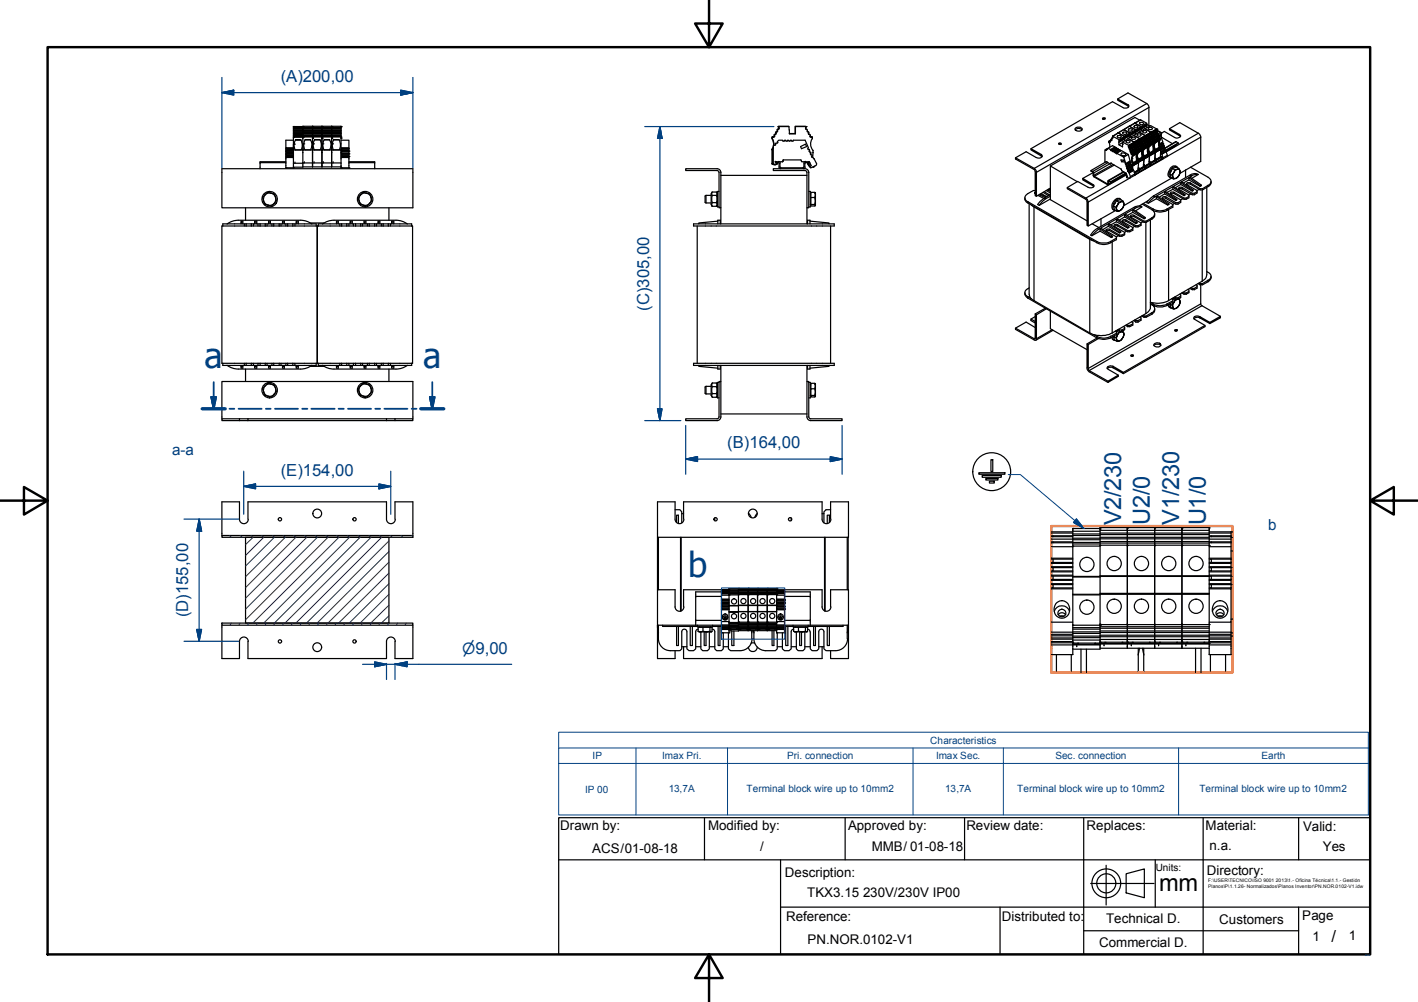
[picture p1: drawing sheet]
<svg xmlns="http://www.w3.org/2000/svg" width="297mm" height="210mm" viewBox="0 0 297 210" stroke-linecap="round" stroke-linejoin="round" font-family="sans-serif">
<defs><g id="words">
<g font-size="7.2" fill="#004080">
<text x="42.9" y="77">a</text>
<text x="88.6" y="77">a</text>
<text x="144.1" y="120.8">b</text>
</g>
<g font-size="5" fill="#004080">
<text x="234.9" y="110.1" transform="rotate(-90 234.9 110.1)">V2/230</text>
<text x="240.9" y="110" transform="rotate(-90 240.9 110)">U2/0</text>
<text x="247" y="110" transform="rotate(-90 247 110)">V1/230</text>
<text x="252.6" y="110" transform="rotate(-90 252.6 110)">U1/0</text>
</g>
<text font-size="5" x="242.8" y="186.7">mm</text>
<g font-size="3.5" fill="#004080">
<text x="58.8" y="17.1">(A)200,00</text>
<text x="136" y="65.1" transform="rotate(-90 136 65.1)">(C)305,00</text>
<text x="152.3" y="93.9">(B)164,00</text>
<text x="58.8" y="99.7">(E)154,00</text>
<text x="39.4" y="129.3" transform="rotate(-90 39.4 129.3)">(D)155,00</text>
</g>
<text font-size="3.5" x="278.9" y="197.3">/</text>
<g font-size="3.2" fill="#004080">
<text x="36.1" y="95.2">a-a</text>
<text x="265.6" y="111">b</text>
<text x="96.8" y="137">⌀9,00</text>
</g>
<g font-size="2.8">
<text x="117.3" y="173.9">Drawn by:</text>
<text x="148.3" y="173.8">Modified by:</text>
<text x="177.7" y="173.9">Approved by:</text>
<text x="202.4" y="173.8">Review date:</text>
<text x="227.6" y="173.9">Replaces:</text>
<text x="252.5" y="174">Material:</text>
<text x="124.1" y="178.6">ACS/01-08-18</text>
<text x="159.3" y="178.3">/</text>
<text x="182.6" y="178.3">MMB/ 01-08-18</text>
<text x="253.4" y="178.1">n.a.</text>
<text x="273" y="174.1">Valid:</text>
<text x="277.1" y="178.3">Yes</text>
<text x="164.4" y="183.8">Description:</text>
<text x="252.8" y="183.2">Directory:</text>
<text x="169.1" y="187.8">TKX3.15</text>
<text x="180.8" y="187.8">230V/230V IP00</text>
<text x="164.7" y="192.9">Reference:</text>
<text x="169.2" y="197.8">PN.NOR.0102-V1</text>
<text x="209.9" y="192.9">Distributed to:</text>
<text x="231.7" y="193.5">Technical D.</text>
<text x="255.4" y="193.5">Customers</text>
<text x="272.8" y="192.7">Page</text>
<text x="275" y="197.1">1</text>
<text x="282.6" y="196.9">1</text>
<text x="230.3" y="198.4">Commercial D.</text>
</g>
<g font-size="2.1" fill="#004080">
<text x="194.9" y="155.8">Characteristics</text>
<text x="124.1" y="159">IP</text>
<text x="138.7" y="159">Imax Pri.</text>
<text x="164.9" y="159">Pri. connection</text>
<text x="196.1" y="159">Imax Sec.</text>
<text x="221.1" y="159">Sec. connection</text>
<text x="264.3" y="159">Earth</text>
<text x="122.6" y="166.1">IP 00</text>
<text x="140.1" y="166">13,7A</text>
<text x="156.4" y="165.9">Terminal block wire up to 10mm2</text>
<text x="198" y="166">13,7A</text>
<text x="213.1" y="165.9">Terminal block wire up to 10mm2</text>
<text x="251.3" y="165.9">Terminal block wire up to 10mm2</text>
</g>
<text font-size="2.1" x="242.1" y="182.5">Units:</text>
<g font-size="1">
<text x="253.1" y="184.8">F:\USER\TECNICO\ISO 9001</text>
<text x="267.3" y="184.8">2013\1.- Oficina Técnica\1.1.- Gestión</text>
<text x="253.1" y="186">Planos\P\1.1.26- Normalizados\Planos Inventor\PN.NOR.0102-V1.idw</text>
</g>
<text font-size=".7" fill="#004080" x="285.9" y="200.3">acs</text>
</g></defs>
<!-- layer: Visible Edges(ISO) -->
<g fill="none" stroke="#000" stroke-width=".25">
<path d="M46.5 35.3h40v8.2h-40zM54.5 34.1v1.2M54.5 34.1h5.4M59.9 33v-.2h.1v.2M59.9 32.4v-.2h.1v.2M59.9 31.8v-.1h.1v.1M59.9 31.3v-.2h.1v.2M59.9 35.2h.1M59.9 33.9h-5.4v.2M59.9 31v.1M59.9 31.5v.2M59.9 32.1v.1"/>
<path d="M59.9 32.6v.2M59.9 35.2h1.6M60 31.1h1.5M60 31.7h1.5M60 32.2h1.5M60 32.8h1.5M60 31.2h1.5M61.5 28.7v5.5M61.5 30.2v1.2h1.9M61.5 34.2v.8M61.5 28.8h.1M61.5 28.7h.1"/>
<path d="M61.5 26.6v2.1M61.5 26.6h.1M61.5 26.5h.1M61.5 26.9h1.9h-1.9M61.5 27.4h1.9h-1.9M61.5 28h1.9h-1.9M61.5 28.5h1.9h-1.9M61.5 33h-1.6v2.2M61.5 35.2h.1M61.5 29.4h-1.6v1.6h1.6M61.5 31.3h-1.6v.2h1.6M61.5 31.8h-1.6v.3h1.6"/>
<path d="M61.5 32.4h-1.6v.2h1.6M61.5 26.7h9.9M61.5 27.6h9.9M61.5 27.8h9.9M61.5 28.7h9.9M61.5 26.5v.1M61.5 35v.2M61.5 26.5h1.9M61.5 27.1h1.9M61.5 27.3h1.9M61.5 28.2h1.9M61.5 28.4h1.9"/>
<path d="M61.5 34.2h1.9M61.5 28.7h1.9M61.7 30.2l-.1 .3 .2 .9M61.7 30.2h.1M61.7 30.2l.2-1h1.1a2.14 2.14 0 0 1 .1 2.2M61.8 33.9v.3M61.9 29.4h1.2M63.4 31.4v2.7M63.4 28.7h.1M63.4 27.6h.1M63.4 26.5h.1M63.4 26.8h2.1h-2.1"/>
<path d="M63.4 27.4h2.1h-2.1M63.4 27.9h2.1h-2.1M63.4 28.5h2.1h-2.1M63.4 28.6v2.8M63.4 26.6h.1M63.4 26.6v.4M63.4 27.1v1M63.4 28.2v.4M63.4 28.8h.1M63.4 34.2v.8h-1.9M63.4 27h8M63.4 27.2h8"/>
<path d="M63.4 28.1h8M63.4 28.3h8M63.4 28.6h8M63.4 34.1h8M63.4 35h8M63.4 27v.1M63.4 28.1v.1M63.4 34.1v.1M63.5 30.1v1.3h3.9v3.6M63.6 30.1l.3 1.3M63.6 30.1h.1M63.6 30.1l.3-.9h1.1a2.1 2.1 0 0 1 .1 2.2"/>
<path d="M63.8 33.9v.2M63.9 29.3h1.2M65.5 29v6M65.5 26.5h.1M65.5 29v2.5M65.5 29h.1M65.5 28.7h.1M65.5 26.6v2.4M65.5 26.6h.1M65.5 26.5v.1M65.5 26.8h1.9h-1.9M65.5 27.4h1.9h-1.9"/>
<path d="M65.5 27.9h1.9h-1.9M65.5 28.5h1.9h-1.9M65.7 30.1l-.1 .4 .2 .9M65.7 30.1h.1M65.7 30.1l.2-.9h1.1a2.1 2.1 0 0 1 .1 2.2M65.8 33.9v.2M65.9 29.3h1.2M67.4 26.5h.1M67.4 29v2.5M67.4 29h.1M67.4 28.7h.1M67.4 26.6v2.4"/>
<path d="M67.4 26.6h.1M67.4 26.5v.1M67.4 26.8h2.1h-2.1M67.4 27.4h2.1h-2.1M67.4 27.9h2.1h-2.1M67.4 28.5h2.1h-2.1M67.4 29v1.1M67.5 30.1v1.3h3.9M67.6 30.1l.3 1.3M67.6 30.1h.1M67.6 30.1l.3-.9h1.1a2.1 2.1 0 0 1 .1 2.2M67.8 33.9v.2"/>
<path d="M67.9 29.3h1.2M69.5 29v6M69.5 26.5h.1M69.5 29v2.5M69.5 29h.1M69.5 28.7h.1M69.5 26.6v2.4M69.5 26.6h.1M69.5 26.5v.1M69.5 26.8h1.9h-1.9M69.5 27.4h1.9h-1.9M69.5 27.9h1.9h-1.9"/>
<path d="M69.5 28.5h1.9h-1.9M69.7 30.1l-.1 .4 .2 .9M69.7 30.1h.1M69.7 30.1l.2-.9h1.1a2.1 2.1 0 0 1 .1 2.2M69.8 33.9v.2M69.9 29.3h1.2M71.4 26.5h.1M71.4 29v2.4M71.4 26.5v.1M71.4 26.6h.1M71.4 26.6v2.1M71.4 28.7h.1"/>
<path d="M71.4 29h.1M71.4 31.4v1.6M71.4 29.4h1.7v1.7M71.4 32.8h.2v.2M71.4 32.2h.2v.2M71.4 31.7h.2v.1M71.4 31.1h.2v.2M71.4 35.2h.1M71.4 26.5h-8v.1M71.4 28.7v.3M71.4 35v.2M71.4 35.2h1.7"/>
<path d="M71.4 31h1.7M71.4 31.3h1.7M71.4 31.5h1.7M71.4 31.8h1.7M71.4 32.1h1.7M71.4 32.4h1.7M71.4 32.6h1.7M71.6 31.1h1.5M71.6 31.7h1.5M71.6 32.2h1.5M71.6 32.8h1.5M71.6 31.2h1.5"/>
<path d="M73.1 33h-1.7v2M73.1 32.8v2.4M73.1 31.2v.5M73.1 31.7h.1M73.1 31.7v.5M73.1 32.2h.1M73.1 32.2v.6M73.1 32.8h.1M73.1 35.2h.1M73.1 31.1v.1M73.1 33.9h5.4v.2M73.1 34.1h5.4"/>
<path d="M78.5 34.1v1.2M150.2 35.7l.2 .1 .2 .3M150.2 35.3a.79 .79 0 0 1 .8 .8M150.2 35.3h-6.6v.4h6.6M150.6 36.1v7.4h.4v-7.4M151 36.7h18M161.7 34.2l.1 .2M161.7 29l.3 .7v.8M161.7 29h.1M161.7 28.7h.1M161.7 28.8v.2M161.7 31.3v2.9"/>
<path d="M161.7 34.2l.5 .3M161.7 28.8h.1M161.8 29l.3 .7v.7M161.8 28.7h-.1M161.8 28.7l.1 .1M161.8 28.7v.4M161.8 31.4v2.9M161.8 28.8h.1M161.8 28.7v.1M161.9 28.7h-.1M162 34.2l.1 .2M162 30.7l-.3 .7"/>
<path d="M162 30.8l-.3 .6M162.1 34.4l.2 .1M162.4 33.8h.1M162.4 34.1h.6l.3 .2M162.4 33.9h.1M162.4 33.8l.2 .1M162.4 34.1l.3 .1M162.5 33.9h.1M162.6 34.2l.1 .2 .1-.1M162.7 34.4l-.4 .1M162.7 34.1h-.2l.3 .1M162.8 34.2h.1"/>
<path d="M162.8 34.2v.1M162.8 34.3h.1M163 26.5l.2 .3-.1 .3-.2-.1-.1 .2 .1 .2-.5 .4 .2 .1-.2 .3-.2-.1-.1 .2 .1 .2-.3 .2M163 26.5h.1M163 26.5v.1M163.1 26.5h2.1M163.1 26.6l.2 .3-.2 .2h-.2v.3l-.1 .3-.2-.1-.1 .2 .1 .2-.4 .4 .1 .1-.1 .2h-.3M163.1 26.5h.1M163.1 26.5v.1M163.1 33.8l.3 .4M163.1 26.6h.1M163.1 26.5h2.2l.1 1.5h1.2v-1.5h2.2"/>
<path d="M163.2 26.5h-.1M163.2 26.6h.1M163.2 35l.3 .3M163.2 34.3v.7M163.4 34.2v.7M163.4 34.9l.2 .3M163.6 35.2h4.6M164.1 33.5l-.1 .4h-1.6v.2M167.7 33.5h-3.6l-.2 .4M167.7 30.7l1-.5 .3 .5-1.1 .5zM167.7 33.5l.2 .4h1.5v.2h-.6M168.4 34.9l-.2 .3"/>
<path d="M168.4 34.2v.7M168.6 35.3h-6.6v.4h6.6M168.6 34.3v.7M168.6 35.7l.4 .2v.2M168.6 35.3a.79 .79 0 0 1 .8 .8M168.7 35l-.4 .3M168.7 26.5h-2.1v1.5h-1.2M168.8 26.5h.1M168.8 33.8l-.4 .4M168.8 27.1h.2M168.8 26.6h.1M168.8 34.1l-.2 .2"/>
<path d="M168.8 26.6l-.1 .3 .5 .4-.2 .1 .2 .3 .2-.1 .1 .2-.2 .2 .1 .2h.3l.1 .2-.2 .1 .1 .2h.4M168.9 26.5v.1M169 36.1v7.4h.4v-7.4M169.1 27.6h.2M169.4 34.1l-.2 .1 .4 .7M169.4 28.2h.2M169.4 34.1h-.2l.2 .4M169.4 33.9h.1l.4 .8-.2 .1M169.7 34.1l-.4 .2 .1 .3-.1-.3M169.7 28.7h.2M170.1 28.7h.1M170.1 28.8h.1"/>
<path d="M170.1 28.7l.1 .1a2.82 2.82 0 0 0-.2 2.3l.3 .4M170.1 28.7l-.1 .1M170.1 28.7l.1 .1M170.3 31.9v.1M170.3 31.6v.3M170.3 32l-.1 1M170.4 33.2l-.4-.4 .2-.2-.5-.4 .2-.1-.4-.4v-.4h-.2l.1-.3-.7-1.6h-2.5l-.1 .2h-.2l-.1-.2h-.3v.2l-.3-.2h-.2l-.1 .2h-.2l-.1-.2h-.3v.2h-.3v-.2h-.9l-.3 .3 .1 .2-.5 .2 .1 .2-.5 .2v3.7M170.4 33.2h.1M170.5 33.2l.5 1M170.6 34.8l-.4 .2M171 34.2v.4l-1.1 .5-.5-.5 .4-.1M212.7 33.1l4 2.2"/>
<path d="M216.9 39.9a3.6 3.6 0 0 0-2 1l-.2 .6 .4 .6 14.6 8.5a3.5 3.5 0 0 0 3 0l1.2-.7v-.3l-2.2-1.2a.41 .41 0 0 1 .3-.4 .41 .41 0 0 1 .4 0l2.1 1.2h.5l.6-.3v-.2l-2.2-1.4a.44 .44 0 0 1 .3-.3 .44 .44 0 0 1 .4 .1l2.1 1.2h.5l.6-.4v-.2l-2.2-1.3a.48 .48 0 0 1 .7-.3l2.1 1.2h.5l.6-.3v-.3l-2.2-1.3a.44 .44 0 0 1 .3-.4 .44 .44 0 0 1 .5 .1l2 1.2a3.9 3.9 0 0 0 2.1-1l.2-.6-.3-.6-2.3-1.3M216.9 35.9v5.1l.2 .1v-5M217 33l-2.1-1.2-2.2 1.3v.2l4 2.2M218.1 32.4l-2.1-1.2v.2l2.1 1.3M219.1 39.9l.9 .5M219.8 39.6l.2 .1M220 39.4l-2.9 1.7M221.7 30.1a.31 .31 0 0 1 .4-.2 .31 .31 0 0 1 .2 .3l-.4 .1zM221.9 30.3h.3M223.6 39.3l3.9 2.2M225.2 27.2a.91 .91 0 0 1 1.4 0M225.2 26.9a.91 .91 0 0 1 1.5 .2 .91 .91 0 0 1-1.5-.1z"/>
<path d="M225.7 38.1l-5.7-3.3v7M227.9 39.2l-2.2-1.2-2.1 1.3v.2l3.9 2.3M228.5 35.8l.4 .2 .1 .7 .2 .4 2.8 1.6M228.9 38.6l-2.1-1.2v.3l2.1 1.2M229 36.2l-2.2 1.2M230.9 24.8a.31 .31 0 0 1 .4-.1 .31 .31 0 0 1 .2 .2l-.4 .1zM231.1 24.9h.3M233 21.3l-17 9.9M233.6 31h.1M233.9 31.2v.1M234.1 20.7l2.2-1.2 3.9 2.2M234.3 31.4v.1"/>
<path d="M234.6 31.6l.1 .1M234.8 32.2l.5-.2a.31 .31 0 0 1 .5 .2 .31 .31 0 0 1-.2 .4h-.2a.4 .4 0 0 1-.4 0 .4 .4 0 0 1-.2-.4zM235.5 33.7v.1M237.1 33.2v.3l.5 .7M237.1 33.2h.1M237.7 36.4v.3M237.9 32.3l.2 1.4-.7 .4M238.4 35.4l.1 .1M238.8 25.2l-1.1-.6-17.7 10.2M239.1 31.6l.1 1.3-.6 .4M239.5 34.6l.2 .2M240.2 26.1l.7 .3"/>
<path d="M240.3 30.9l.1 1.4-.7 .4M240.7 22.5v3.8M240.7 33.9l.2 .3M241.5 30.2l.1 1.4-.7 .4M241.9 33.2l.2 .3M242.3 27.2l1.1 .6M242.6 29.6l.2 1.3-.7 .4M242.7 27.5l.5 .4 .2 .9 2.2 1.3M243.9 27.5l-.7 .5M244.5 32.5v.3M245 27l2.1-1.3 3.9 2.2M245.4 35.7l-.2 .3"/>
<path d="M245.5 36.7l-.5-.3 .3 .8 .5 .3M245.6 35.3l.8-.3 .6 .3M245.7 37.1l.2 .3h.4l-.5 .1zM245.9 36.2l-.2 .3v.6l-.2-.4zM246.1 35.6l.5-.1-.7 .7zM246.1 35.6l-.5-.3-.6 1.1M246.2 39.3l1.1-.7 2.4 1.4 .2-.1M246.3 37.4l.3-.2 .4-.5-.2 .4zM246.3 29.7l.5 .2v.2M246.3 30.3v.3M246.5 34.9a1.24 1.24 0 0 0-1.7 1.1l-.1 .7 .5 .5M246.6 35.5l.4-.2 .1 .4-.2-.2z"/>
<path d="M246.7 35.2a.91 .91 0 0 0-1.5 .5 .97 .97 0 0 0 .2 1.6l-10 5.8M246.9 39.6l.4-.1 .3 .1 2.1 1.2h.5l.6-.4M247.1 35.7l.1 .4-.2 .6 .2-.6zM247.9 38.3l1.1-.6 2.4 1.3 .3-.1M248.3 35.6v1.6M249.4 35l3.6 2.1a.89 .89 0 0 1 .7 .9 .89 .89 0 0 1-.7 .8l-1.1 .7h-.5l-2-1.2h-.7l-.2 .2 .2 .2 2.1 1.2v.3l-.6 .3h-.5l-2.1-1.2a.4 .4 0 0 0-.5-.1 .4 .4 0 0 0-.1 .5l2 1.2v.2l-.5 .4h-.5l-2.2-1.3h-.5l-.1 .4 2.1 1.3v.2l-.5 .4h-.5l-2.1-1.3a.48 .48 0 0 0-.7 .4l2.2 1.2v.3l-1.2 .7a2.95 2.95 0 0 1-2.9 0l-2.1-1.2M250.7 36.4l.3 .1-1.4 .9M251.2 39.7l-.4 .2M251.5 28.7v5.1l-4.3 2.5M253.7 38.3l-.4 .7-1.4 .8h-.5l-2-1.2-.5-.1-.3 .1M46.7 47.3h4.9M46.7 47.3h-.2v28.8h.2"/>
<path d="M47.6 46.9l1.3-.6 1.1-.2h13l1 .2 1.3 .6M50.5 46.7v.2M50.9 46.7h-.4v-.4h.4v.6M51.2 46.9v.4M51.4 43.5v2.6M51.6 46.9h-4.9v.4M51.6 46.9h1M51.6 46.9v.4M51.6 47.3h1M52.6 47.3h1.9M52.6 46.9h1.9M52.6 46.9v.4"/>
<path d="M53.1 46.9v.4M53.3 46.7v.2M53.8 46.7h-.5v-.4h.5v.6M54 46.9v.4M54.5 46.9h1.1M54.5 46.9v.4M54.5 47.3h1.1M55.6 47.3h1.7M55.6 46.9h1.7M55.6 46.9v.4M55.9 46.9v.4M56.3 46.7v.2"/>
<path d="M56.6 46.7h-.3v-.4h.3v.6M56.8 40.5a.76 .76 0 0 0-1.3 .3l-.5 .6 .2 .7 .2 .7 .7 .2a.76 .76 0 0 0 1.3-.4l.5-.5-.2-.7M56.8 40.5l.7 .1 .2 .8M56.8 40.5a1.3 1.3 0 0 1 .9 .9M56.8 40.5a1.3 1.3 0 0 0-1.6 1.1 1.3 1.3 0 0 0 1.4 1.4 1.3 1.3 0 0 0 1.1-1.6M57 46.9v.4M57.3 46.9h1.2M57.3 46.9v.4M57.3 47.3h1.2M58.5 47.3h1.8M58.5 46.9h1.8M58.5 46.9v.4"/>
<path d="M58.9 46.9v.4M59.2 46.7v.2M59.6 46.7h-.4v-.4h.4v.6M59.9 46.9v.4M60.3 46.9h1M60.3 46.9v.4M60.3 47.3h1M61.3 47.3h4.9M61.3 46.9h4.9v.4M61.3 46.9v.4M61.8 46.9v.4M62 46.7v.2"/>
<path d="M62.5 46.7h-.5v-.4h.5v.6M65.1 46.7h2.8M66.2 47.3h.2v28.8h-.2M66.7 47.3h4.9M66.7 47.3h-.2v28.8h.2M67.6 46.9l1.3-.6 1.1-.2h13l1 .2 1.3 .6M70.5 46.7v.2M70.9 46.7h-.4v-.4h.4v.6M71.2 46.9v.4M71.6 46.9h-4.9v.4M71.6 46.9h1M71.6 46.9v.4"/>
<path d="M71.6 47.3h1M72.6 47.3h1.9M72.6 46.9h1.9M72.6 46.9v.4M73.1 46.9v.4M73.3 46.7v.2M73.8 46.7h-.5v-.4h.5v.6M74 46.9v.4M74.5 46.9h1.1M74.5 46.9v.4M74.5 47.3h1.1M75.5 40.9l.5-.6 .4 .1 1.1 .2 .2 .7"/>
<path d="M75.5 40.9a.74 .74 0 0 0-.3 1.2l.2 .7 1.5 .4 1-1.2-.2-.7M75.5 40.9a1.3 1.3 0 0 1 2.2 .4M75.5 40.9a1.3 1.3 0 0 0 .7 2.1 1.3 1.3 0 0 0 1.5-1.7M75.6 47.3h1.7M75.6 46.9h1.7M75.6 46.9v.4M75.9 46.9v.4M76.3 46.7v.2M76.5 43.3a1.62 1.62 0 0 1-1.5-2.3 1.62 1.62 0 0 1 2.7-.3 1.62 1.62 0 0 1-.8 2.6h-.4M76.6 46.7h-.3v-.4h.3v.6M77 46.9v.4M77.3 46.9h1.2"/>
<path d="M77.3 46.9v.4M77.3 47.3h1.2M78.5 47.3h1.8M78.5 46.9h1.8M78.5 46.9v.4M78.9 46.9v.4M79.2 46.7v.2M79.6 46.7h-.4v-.4h.4v.6M79.9 46.9v.4M80.3 46.9h1M80.3 46.9v.4M80.3 47.3h1"/>
<path d="M81.3 47.3h4.9M81.3 46.9h4.9v.4M81.3 46.9v.4M81.5 43.5v2.6M81.8 46.9v.4M82 46.7v.2M82.5 46.7h-.5v-.4h.5v.6M86.2 47.3h.2v28.8h-.2M145.3 46.9h29.5v.4h-29.5zM146 47.3v28.8M147.9 40.9v1.6M147.9 40.9l-.2 .2v1.3l.2 .1"/>
<path d="M147.9 42.5h1.1M147.9 40.9h1.1M149.2 40.2l-.2 .4v.8a2.63 2.63 0 0 0 .2 1.8l-.1-.2 .1-.5-.1-2.1 .1-.2h.9l.1 .2-.1 .5 .1 2.1-.1 .2 .2-.4M149.2 40.9h.9M149.2 43.2h.9M149.2 42.5h.9M150.1 40.2l.2 .4M150.4 46.3l-4 .4v.2M150.4 46.9v-.8h.5v.8M150.6 40.1h-.3v3.2h.3M151 43.5v3.4M169 43.5v3.4"/>
<path d="M169.2 46.9v-.8h.5v.8M169.4 40.1h.3v3.2h-.3M169.7 46.3l4 .4v.2M169.7 40.6h.2M170.7 40.3l.1 .5zM170.7 42.8h-.8v.4h.8l.1-.2v.1M170.7 41.4h-.8v1.4h-.2M170.7 40.3h-.8v1.1M170.8 40.8v1.3l-.1-.7zM170.8 42.1v.9l-.1-.2zM174 47.3v28.8M214.7 41.7l.4 .7 14.6 8.4a2.95 2.95 0 0 0 3 0l1.2-.6v-.3"/>
<path d="M216 43l12.3 7.1 .7 .4M216.7 40.5l.2 .1M217.4 42.8l.3 .2 2.2-1.2 7.8 4.5M217.4 40.9l1.2 .7M218.1 40.5l1.2 .7M218.5 40.3l1.1 .7M218.8 40.2l1 .7M227.7 42.2v5l.3 .1v-5M228.5 49.2l.2 .2 1.7-1 2.4 1.4 .2-.2M228.8 46.9l1.4 .8M230.6 45.8v1.6M231 48.1l1.2-.7 2.3 1.4 .3-.1"/>
<path d="M231.7 48.4l.7-.1 2.1 1.2h.5l.6-.3M232.7 47.1l1.2-.6 2.3 1.3 .3-.1M233.4 47.4l.6-.1 2.2 1.2h.5l.6-.3M233.6 42.5l-.1 .2M233.7 44.1l-5.7 3.2M233.7 43.4l-.5-.2 .3 .8 .5 .3M233.9 42.1l.4 .2M233.9 43.9l.2 .2 .3 .1-.4 .1zM234.1 42.9l-.2 .6v.4a.61 .61 0 0 1 .2-1zM234.3 49.4l-.4 .2M234.3 42.3h.5l-.7 .6zM234.4 46.1l1.2-.7 2.3 1.4 .3-.1"/>
<path d="M234.4 44.2l.8-.7zM234.7 41.7a1.4 1.4 0 0 0-1.8 1.5l.1 .6 .4 .2M234.8 42.3l.4-.2 .2 .4-.3-.2zM234.9 41.9l-.1-.1a1.19 1.19 0 0 0-1.6 .9 .79 .79 0 0 0 .4 1.3M235.1 46.4l.7-.1 2.1 1.2h.5l.6-.3M235.2 42.1l-.5-.3-.8 .3-.7 1.1M235.4 42.5l.1 .4-.3 .6 .2-.4zM236 48.4l-.4 .3M236.2 45.1l1.1-.6 2.3 1.3 .3-.1M237.7 47.4l-.4 .3M239 43.2l.2 .1-1.3 .9M239.4 46.5l-.4 .2"/>
<path d="M240.2 42.5l.3 .1 1.8-1 2.3 1.4 .3-.2M240.5 42l-1.9 1.2M241.9 45.1l-.2 .5a3.9 3.9 0 0 1-2.1 1l-2.2-1.3-.5 .1M242.8 41.3l1.2-.7 2.3 1.4 .2-.1M243.5 41.6l.6-.1 2.2 1.3h.5l.5-.4M244.5 40.3l1.2-.6 2.3 1.3 .2-.1M245.2 40.6l.6-.1 2.2 1.3h.5l.5-.4M245.7 43.1v.3a3.6 3.6 0 0 1-2.2 1h-1.1l-1-.4M246.1 42.6l-.4 .2M247.8 41.6l-.5 .3M249.5 40.6l-.5 .3M250.8 59.8v.6l-.6 .3"/>
<path d="M251.4 59.4h.5v.3h-.5zM251.5 59.7v4l.2 .3 4 2.3M251.8 58.9l-7 4.1M252.8 56.9l.2 .2M253 59l-1.1 .7M253 58.7l-1.1 .7M46.7 76.1v.5h4.9M46.7 76.1h4.5M47.6 76.5l1.3 .7 1 .1h13l1.1-.1 1.3-.7M50.5 76.6v.1M50.9 76.6v.5h-.4v-.4h.4M51.4 77.3v2.6"/>
<path d="M51.6 76.1h-.4v.5M51.6 76.6h1M51.6 76.1h1M51.6 76.1v.5M52.6 76.1h.5v.5M52.6 76.6h1.9M52.6 76.1v.5M53.1 76.1h.9M53.3 76.6v.1M53.8 76.6v.5h-.5v-.4h.5M54.5 76.1h-.5v.5M54.5 76.6h1.1"/>
<path d="M54.5 76.1h1.1M54.5 76.1v.5M55.6 76.1h.3v.5M55.6 76.6h1.7M55.6 76.1v.5M55.9 76.1h1.1M56.3 76.6v.1M56.6 76.6v.5h-.3v-.4h.3M57.3 76.1h-.3v.5M57.3 76.6h1.2M57.3 76.1h1.2M57.3 76.1v.5"/>
<path d="M58.5 76.1h.4v.5M58.5 76.6h1.8M58.5 76.1v.5M58.9 76.1h1M59.2 76.6v.1M59.6 76.6v.5h-.4v-.4h.4M60.3 76.1h-.4v.5M60.3 76.6h1M60.3 76.1h1M60.3 76.1v.5M61.3 76.1h.5v.5h-.5M61.3 76.1v.5"/>
<path d="M61.8 76.1h4.4M62 76.6v.1M62.5 76.6v.5h-.5v-.4h.5M65.1 76.7h2.8M66.2 76.1v.5h-4.4M66.7 76.1v.5h4.9M66.7 76.1h4.5M67.6 76.5l1.3 .7 1 .1h13l1.1-.1 1.3-.7M70.5 76.6v.1M70.9 76.6v.5h-.4v-.4h.4M71.6 76.1h-.4v.5M71.6 76.6h1"/>
<path d="M71.6 76.1v.5M71.6 76.1h1M72.6 76.1h.5v.5M72.6 76.1v.5M72.6 76.6h1.9M73.1 76.1h.9M73.3 76.6v.1M73.8 76.6v.5h-.5v-.4h.5M74.5 76.1h-.5v.5M74.5 76.6h1.1M74.5 76.1v.5M74.5 76.1h1.1"/>
<path d="M75.6 76.1h.3v.5M75.6 76.1v.5M75.6 76.6h1.7M75.9 76.1h1.1M76.3 76.6v.1M76.6 76.6v.5h-.3v-.4h.3M77.3 76.1h-.3v.5M77.3 76.6h1.2M77.3 76.1v.5M77.3 76.1h1.2M78.5 76.1h.4v.5M78.5 76.1v.5"/>
<path d="M78.5 76.6h1.8M78.9 76.1h1M79.2 76.6v.1M79.6 76.6v.5h-.4v-.4h.4M80.3 76.1h-.4v.5M80.3 76.6h1M80.3 76.1v.5M80.3 76.1h1M81.3 76.1h.5v.5h-.5M81.3 76.1v.5M81.5 77.3v2.6M81.8 76.1h4.4"/>
<path d="M82 76.6v.1M82.5 76.6v.5h-.5v-.4h.5M86.2 76.1v.5h-4.4M145.3 76.1h29.5v.5h-29.5zM146.4 76.6v.1l4 .4M150.4 76.6v.7h.5v-.7M151 76.6v3.3M169 76.6v3.3M169.2 76.6v.7h.5v-.7M173.7 76.6v.1l-4 .4M214.7 61.6l.2 .5 .4 .4 14.4 8.3M215.3 62.1l.7 .5"/>
<path d="M215.6 61.6l.2 .8 .5 .4 12 7M215.6 60.3l-.3 .2M216.9 67.3l-.9-.5v.4l.9 .5M216.9 68.6l-2-1.1-2.2 1.2v.3l4 2.2h.3l.1-5.3-.2-.1-.1 5.2-4.1-2.3M216.9 66.3l-.9 .5M219 64.6l-2.1 1.2M219.2 64.7l-2.1 1.2M220 65.2v3.7l7.7 4.4M227.7 77.1v-5.1l.3 .2v5M228.2 77.9l3.9 2.2M228.2 77.6l3.9 2.3M229 70.1l.7 .4"/>
<path d="M229.9 70.8l-2.2 1.2M230.1 70.9l-2.1 1.3M232.2 77.4l2.1 1.2v.2l-2.2 1.3v-.2l2.2-1.3M232.9 70.6l.1 .5 .4 .2M233.1 70.5v.5l.5 .3M233.2 76.7l2.1 1.3v.3l-2.1-1.2M233.2 70.5h.1M233.7 70.7l-.5-.2 .3 .7 .5 .3M233.8 69.3l.5 .3M233.9 69.5v.6l-1.2 .7M233.9 69.8l-1.2 .7M233.9 71.2l.3 .3 .3-.1-.5 .1z"/>
<path d="M234.1 70.2l-.2 .6v.4l-.2-.5zM234.2 69.3l-.5 .1M234.3 69.6l.5-.1-.5 .3-.2 .4zM234.5 69.1h.5v.3M234.5 69.4h.5M234.8 69.5l.3-.2 .3 .5zM235.1 69.3h.1M235.2 70.7l-.3 .5-.4 .2zM235.4 69.8l.1 .3-.3 .6 .2-.4zM235.6 68.6v.5l-.6 .3M235.6 68.8l-.6 .3M236.2 68.2h.5v.2"/>
<path d="M236.2 68.4h.5M236.9 74.5a.26 .26 0 0 1 .3-.2 .26 .26 0 0 1 .2 .3h-.4zM237 74.6h.3M237.3 67.5v.6l-.6 .3M237.3 67.9l-.6 .3M237.9 67.2h.5v.3M237.9 67.5h.5M239 66.6v.5l-.6 .4M239 66.8l-.6 .4M239.6 66.2h.5v.3h-.5zM240 65.7l-7 4.1M241 63.4l.6 .3"/>
<path d="M241 63.7l.3 .2M241.3 65.8l-1.2 .7M241.3 65.5l-1.2 .7M241.4 63.9l.2 .1M241.6 64h.1M241.7 72.1a.93 .93 0 0 1 1.5 .2 .91 .91 0 0 1-1.5-.1zM241.7 72.4a1.06 1.06 0 0 1 1.4 0M241.9 64.1l-.2 .1M244.7 63.9l.2 .4 .3 .2M244.9 63.7l.1 .6 .4 .3M245 63.7h.1M245.5 63.9l-.5-.2 .3 .8 .5 .2"/>
<path d="M245.6 62.5l.5 .3M245.7 62.7v.6l-1.2 .7M245.7 64.4l.3 .3 .3-.1-.5 .1zM245.7 63l-1.2 .7M245.9 63.4l-.2 1-.2-.5zM245.9 62.5l-.3 .1M246.1 69.1h.5a.29 .29 0 0 1-.3 .3 .29 .29 0 0 1-.2-.3zM246.1 62.8l.5-.1-.7 .7zM246.2 69.3h.3M246.3 64.6l.3-.2 .4-.5-.2 .4zM246.3 62.4h.5v.2M246.3 62.6h.5"/>
<path d="M246.6 62.7l.4-.2 .1 .5-.2-.3zM247 62.5h.1M247.1 63l.1 .3-.2 .6 .2-.6zM247.3 61.8v.5l-.5 .3M247.3 62l-.5 .4M248 61.4h.5v.2M248 61.6h.5M249 60.7v.6l-.5 .3M249 61.1l-.5 .3M249.7 60.4h.5v.3M249.7 60.7h.5M250.8 60l-.6 .4"/>
<path d="M252.4 68.4l-17.1 9.9M252.4 68.2l-17.1 9.8M253.4 67.5l2.3-1.2v.3l-2.3 1.2M46.5 87.7v-7.8h40v7.8M50.2 88.1h1.7M50.2 87.7h1.7M50.2 87.7h-3.7v.4h3.7M50.2 87.7v.4M51.9 87.7v.4M51.9 88.1h29.1M51.9 87.7h29.1M55.2 82.1l.2 .7 .8 .2"/>
<path d="M55.2 82.1a1.3 1.3 0 0 0 1 .9M55.5 80.9l.5-.6 .4 .1 1.1 .2 .2 .7M55.5 80.9l-.5 .5 .2 .7M55.5 80.9a1.3 1.3 0 0 1 2.2 .4M55.5 80.9a1.3 1.3 0 0 0-.3 1.2M57.7 81.3a1.3 1.3 0 0 1-1.5 1.7M57.7 81.3l.2 .7-.7 .8-.3 .4-.7-.2M75.2 82.1l.2 .7 .8 .2M75.2 82.1a1.3 1.3 0 0 0 1 .9M75.5 80.9l.5-.6 .4 .1 1.1 .2 .2 .7M75.5 80.9l-.5 .5 .2 .7M75.5 80.9a1.3 1.3 0 0 1 2.2 .4"/>
<path d="M75.5 80.9a1.3 1.3 0 0 0-.3 1.2M76.5 83.3a1.62 1.62 0 0 1-1.5-2.3 1.62 1.62 0 0 1 2.7-.3 1.62 1.62 0 0 1-.8 2.6h-.4M77.7 81.3a1.3 1.3 0 0 1-1.5 1.7M77.7 81.3l.2 .7-.7 .8-.3 .4-.7-.2M81 88.1h1.7M81 87.7h1.7M81 87.7v.4M82.7 87.7h3.8v.4h-3.8M82.7 87.7v.4M147.9 80.9v1.6M147.9 80.9l-.2 .2v1.3l.2 .1M147.9 82.5h1.1"/>
<path d="M147.9 80.9h1.1M149.2 80.2l-.2 .4v2.2l.2 .4M149.2 80.2l-.1 .2 .1 .6-.1 2 .1 .2M149.2 83.2h.9M149.2 82.5h.9M149.2 81h.9M149.2 80.2h.9M150.1 80.2l.1 .2-.1 .6 .1 2-.1 .2M150.1 80.2l.2 .4M150.2 87.7h-6.6v.4h6.6M150.3 82.8l-.2 .4M150.6 87.3v.2l-.4 .2"/>
<path d="M150.6 87.3v-7.4h.4v7.4M150.6 80.1h-.3v3.2h.3M151 87.3a.79 .79 0 0 1-.8 .8M151 86.7h18M169 87.3a.79 .79 0 0 0 .8 .8M169 87.3v-7.4h.4v7.4M169.4 87.3l.2 .4h.2M169.4 80.1h.3v3.2h-.3M169.7 80.6h.2M169.8 87.7h6.6v.4h-6.6M170.7 80.3l.1 .6zM170.7 82.8h-.8v.4h.8l.1-.2"/>
<path d="M170.7 81.4h-.8v1.4h-.2M170.7 80.3h-.8v1.1M170.8 80.9v1.2l-.1-.7zM170.8 82.1v.9l-.1-.2zM205 99h5.5v.3h-5.5zM205.7 99.6h4v.4h-4zM207.6 96.3h.4v2.5h-.4zM46.5 112.2h40v.4h-40zM51.4 112.6h30.1v17.9h-30.1zM51.9 108.7v-3.6h29.1v3.7a.92 .92 0 0 0 .9 .9 .92 .92 0 0 0 .9-.9M52 108.8a.92 .92 0 0 1-.9 .9 .92 .92 0 0 1-.9-1v-3.6h-3.7v7.1M82.7 108.7v-3.6h3.8v7.1"/>
<path d="M137.7 112.6v18.4M137.9 112.6v10.9M141.4 106.8h1l.4 .4v2.3M141.7 109.4v-1.5h.4v1.7M142.6 112.6v15.5M142.7 112.6v15.4M142.8 107.6h.4M143.2 108.7v-3.6h29v3.7a.92 .92 0 0 0 .9 .9 .92 .92 0 0 0 1-.9M143.3 108.8a.92 .92 0 0 1-1 .9 .92 .92 0 0 1-.9-.9v-3.7h-3.7v7.5M149.7 108.5v.6M156.8 107.5l.6 .8M158.6 107.5l-.5 .8"/>
<path d="M165.7 108.5v.6M172.2 107.6h.4M172.7 112.6v15.4M172.8 112.6v15.5M173.7 109.4v-1.5h-.4v1.7M174 106.8h-1l-.4 .4v2.3M174 108.7v-3.6h3.7v7.5h-40M177.5 112.6v10.9M177.7 112.6v10.9M206.5 100.2h2.5v.4h-2.5zM207.3 100.8h1v.4h-1zM220.2 112.2h4.5"/>
<path d="M220.2 113.5h4.5M220.2 117.1h4.5M220.2 118.9h4.5M220.2 111.4h4.5M220.2 111.7h4.5M220.2 112.4h4.5M220.2 112.9h4.5M220.2 113.7h4.5M220.2 114.5h4.5M220.2 116.9h4.5M220.2 118h4.5M220.2 118.7h4.5"/>
<path d="M220.2 119.8h4.5M220.6 117.1v.7h-.4M220.6 118.9v.7h-.4M220.6 112.2v.2M220.6 113.5v.2M220.6 117.8h4.1M220.6 119.6h4.1M224.7 110.7v1.2M224.7 110.7h.1M224.7 114.4v6.5M224.7 114.4h.1M224.7 111.9v2.5"/>
<path d="M224.7 110.7h5.7M224.7 111.3h5.7M224.7 111.9h5.7M224.7 112.2h5.7M224.7 112.7h5.7M224.7 113.1h5.7M224.7 113.6h5.7M224.7 114h5.7M224.7 114.4h5.7M230.4 111.7v-1.2h22.9v3.7M230.4 110.6h.1M230.4 114.3h.1"/>
<path d="M230.4 111.7v2.5M230.4 110.8h.1M230.4 112.6h22.9M230.4 111.1h22.9M230.4 111.7h27.5M230.4 112h22.9M230.4 112.9h22.9M230.4 113.4h22.9M230.4 113.8h22.9M230.4 114.2h22.9M230.4 114.2v6.4M236.2 110.5v25.3"/>
<path d="M236.2 110.6h.1M236.2 114.3h.1M241.9 110.5v25.3M241.9 110.6h.1M241.9 114.3h.1M247.6 110.5v25.3M247.6 110.6h.1M247.6 114.3h.1M253.3 114.3h.1M253.3 114.2v6.5M253.3 110.6h.1M253.3 112.2h.4v.2"/>
<path d="M253.3 113.5h.4v.2M253.3 117.1h.4v.7h-.4M253.3 118.9h.4v.7h-.4M253.3 111.4h4.9M253.3 112.4h4.6M253.3 112.9h4.6M253.3 113.7h4.6M253.3 114.5h4.6M253.3 116.9h4.6M253.3 118h4.6M253.3 118.7h4.6M253.3 119.8h4.6"/>
<path d="M253.7 117.8h4.2M253.7 119.6h4.2M253.7 112.2h4.2M253.7 113.5h4.2M253.7 117.1h4.2M253.7 118.9h4.2M257.9 118.9h.1M257.9 111.4v.8M257.9 112.4v1.1M257.9 113.7v3.4M257.9 117.8v1.8M257.9 119.6v1.8"/>
<path d="M257.9 112.6h.3M257.9 115.4h.3M257.9 112.2v.2M257.9 113.5v.2M257.9 117.1v.7M46.5 130.5h40v.5h-40zM46.5 131v7h3.7v-3.7M50.2 134.4a.92 .92 0 0 1 .9-1 .92 .92 0 0 1 .9 1M51.9 134.3v3.7h29.1v-3.7M81 134.4a.92 .92 0 0 1 .9-1 .92 .92 0 0 1 .9 1M86.5 131v7h-3.8v-3.7M137.7 123.5h3.7v3.6a.92 .92 0 0 0 .9 1 .92 .92 0 0 0 1-1"/>
<path d="M137.7 131v.4M137.7 131v7h3.7v-1.7M137.7 131h13.4M137.8 131.5l.1 1.1M137.9 131v2.8a2.51 2.51 0 0 0 2.5 2.5M138.8 131v.2h7.3M141.7 131.2v4h.4v-4M142.8 132.4v3.5l-.4 .4h-2M142.8 132.3a.54 .54 0 0 1 .6-.5 .54 .54 0 0 1 .5 .5M142.8 135.5h1.1M143.2 135.5v2.5h29v-2.5M143.9 132.4v3.5l.4 .4h1l.4-.4v-3.5"/>
<path d="M144.6 131.2v4h.4v-4M145.7 124.9v6.1M145.7 135.5h1.1M145.7 130h5.4M145.7 124.9h5.4M146.1 131v.3h3.2v-.3M146.2 132.2l.5 .2zM146.2 132.2v-.8h3v.8l-.2 .2 .1-.1M146.3 131.8l-.3 .1-.3 .4M146.6 131.3v.1M146.7 132.4l.6-.2 .7 .2zM146.8 132.3h.1"/>
<path d="M146.8 132.4v3.5l.4 .4h1l.4-.4v-3.5M147.3 131.4v.8M147.5 132.4v2.8h.4v-2.8M148 132.4a.79 .79 0 0 1 1 0zM148.6 135.5h1.1M148.7 132.3h.1M148.7 131.4v.8M148.8 131.3v.1M149.2 131.8l.5 .3v.2M149.3 131.2h1.8M149.7 132.4v3.5l.4 .4h1l.4-.4v-3.3M150.4 131.2v4h.4v-4"/>
<path d="M151.1 124h-5.4v.9M151.1 132.6h.1M151.1 123.9h.2M151.1 124.4h.2M151.1 125.6h.2v.2h-.2zM151.1 126.2h.2v.2h-.2zM151.1 126.8h.2v.2h-.2zM151.1 127.4h.2v.3h-.2zM151.1 130.2v.7h3.6M151.1 130.9v.2h1.6M151.1 131.1l1.6 .1M151.1 131.2v.2h1.6"/>
<path d="M151.1 131.4h1.6M151.1 131.4v.2h1.6M151.1 131.6v.1h1.6M151.1 131.7v.2h1.6M151.1 131.9v.7M151.1 124.7v.8h1.6M151.1 125.8l1.6 .1M151.1 125.9v.2h1.6M151.1 126.4v.1h1.6M151.1 126.5v.2h1.6M151.1 127l1.6 .1M151.1 127.1v.3h1.6"/>
<path d="M151.1 123.5h-7.9v3.7M151.1 130.2h1.6M151.1 123.7v.2M151.1 124.1v.2M151.1 125.5v.1M151.1 126.1v.1M151.1 126.7v.1M151.1 127.4h.1M151.1 127.7h.1M151.1 132.6h1.6M151.3 124.3l11.6 .1M151.3 126.8h1.4"/>
<path d="M151.3 123.9h3.4M151.3 125.6h1.4M151.3 125.8h1.4M151.3 126.2h1.4M151.3 126.4h1.4M151.3 127h1.4M151.3 127.4h1.4M151.3 127.7h1.4M151.3 129.4a.62 .62 0 0 1 .6-.4 .62 .62 0 0 1 .6 .4M151.5 135.5h1.1M151.6 129.6l.2-.1 .3 .1M151.8 129.8h.3"/>
<path d="M152.6 132.6v3.3l.4 .4a4 4 0 0 0 4-.9l.5-1v-.6M152.7 130.4h.1M152.7 123.4h.1M152.7 131.9h.1M152.7 131.7h.1M152.7 130.4v1.5M152.7 128.2v2.2M152.7 124.7v2.2M152.7 124.6h.1M152.7 123.7v.9M152.7 128.2h2h-2M152.7 132.6h.1"/>
<path d="M152.7 127.7h-1.6v2.5M152.7 131.9v.7M152.7 123.9h-1.6v.2h1.6M152.7 124.4h-1.6v.3h1.6M152.7 131.2h2M152.7 131.7h2M152.7 126.8h10M152.7 131.3h10M152.7 131.5h10M152.7 131.8h10M152.7 124.6v.1M152.7 126.9v1.3"/>
<path d="M152.7 123.7h2M152.7 124.1h2M152.7 124.2h2M152.7 124.4h2M152.7 126.9h2M152.7 130.6h2M152.7 130.7h2M152.7 131h2M152.7 131.9h2M152.7 130.4h2M152.7 124.6h2M153 132h.1"/>
<path d="M153 131.9v.1M153.1 131.7v.1M153.3 132.2v3h.4v-3M154.3 131.7h.1M154.7 123.4v.3M154.7 123.4h.1M154.7 123.3h.1M154.7 131.6h.1M154.7 131.2v.5M154.7 131v.2M154.7 130.7v.1M154.7 130.4v.1"/>
<path d="M154.7 130.3h.1M154.7 128.1v2.3M154.7 124.6h.1M154.7 123.7v.9M154.7 128.1h2h-2M154.7 130.4h.1M154.7 126.8v.1M154.7 130.5v.2M154.7 130.8v.2M154.7 131.7h.1M154.7 131.7v.1M154.7 131.8h.1"/>
<path d="M154.7 131.9h.1M154.7 131.8v.4h-2M154.7 123.5h-3.6v.2h1.6M154.7 126.8h8.2v.2h-.2M154.7 131h8M154.7 123.5h8M154.7 123.7h9.6M154.7 123.8h8M154.7 124h8M154.7 124.1h9.6M154.7 124.4h9.6M154.7 130.5h8"/>
<path d="M154.7 130.7h8M154.7 130.8h8M154.7 131.2h9.6M154.7 131.7h8M154.7 132.1h8M154.7 130.3h8M154.7 124.6h8M154.7 123.3v.1M154.7 124.6v2.2M154.7 126.9v1.2M154.7 131.7h4M155 131.9h.1"/>
<path d="M155 131.8v.1M155.1 131.7h.1M156.3 131.7h.1M156.7 130.3h.1M156.7 123.4v1.2M156.7 123.4h.1M156.7 123.3h.1M156.7 130.3v1.8M156.7 131.8h.1M156.7 131.7h.1M156.7 131.6h.1M156.7 128.1v2.2"/>
<path d="M156.7 124.6v3.5M156.7 124.6h.1M156.7 128.1h2h-2M156.7 123.3v.1M156.8 135.6a.92 .92 0 0 0 .9 .9 .92 .92 0 0 0 .9-.9M157 131.9h.1M157 131.8v.1M157.1 131.7h.1M157.3 134.7h.8M157.5 132.1v1.7M157.6 132.1l-.1 .5M157.8 132.1l.1 .5"/>
<path d="M157.9 132.1a3.7 3.7 0 0 0 1 3.7 4.3 4.3 0 0 0 3.5 .5l.4-.4v-3.3M158.3 131.7h.1M158.7 130.3h.1M158.7 123.4v1.2M158.7 123.4h.1M158.7 123.3h.1M158.7 130.3v1.8M158.7 131.8h.1M158.7 131.7h.1M158.7 131.6h.1M158.7 128.1v2.2M158.7 124.6v3.5"/>
<path d="M158.7 124.6h.1M158.7 128.1h2h-2M158.7 123.3v.1M158.7 131.7h5.6M159 131.9h.1M159 131.8v.1M159.1 131.7h.1M160.3 131.7h.1M160.7 130.3h.1M160.7 123.4v1.2M160.7 123.4h.1M160.7 123.3h.1"/>
<path d="M160.7 130.3v1.8M160.7 131.8h.1M160.7 131.7h.1M160.7 131.6h.1M160.7 128.1v2.2M160.7 124.6v3.5M160.7 124.6h.1M160.7 128.1h2h-2M160.7 123.3v.1M161 131.9h.1M161 131.8v.1M161.1 131.7h.1"/>
<path d="M161.7 132.1v3.1h.4v-3.1M162.3 131.7h.1M162.7 123.5h9.5v3.6a.92 .92 0 0 0 .9 1 .92 .92 0 0 0 1-1M162.7 130.3h.1M162.7 123.4v1.2M162.7 124.6h.1M162.7 124.6v2.2M162.7 126.8v3.5M162.7 130.3v1.2M162.7 131.6h.1M162.7 131.7h.1M162.7 131.8h.1"/>
<path d="M162.7 123.3h.1M162.7 123.4h.1M162.7 123.3h-10v.4M162.7 132.6h.1M162.7 127.7h1.6v2.5h-1.6M162.7 123.9h.2M162.7 125.6h.2v.2h-.2M162.7 126.2h.2v.2h-.2M162.7 127.4h.2v.3h-.2M162.7 131.8l1.6 .1M162.7 131.9v.2M162.7 123.3v.1"/>
<path d="M162.7 131.5v.2M162.7 131.7v.1M162.7 132.1v.5M162.7 130.9h1.6M162.7 132.6h1.6M162.7 131.1h1.6M162.7 131.4h1.6M162.7 131.6h1.6M162.7 123.9h1.6M162.7 124.7h1.6M162.7 125.5h1.6M162.7 125.9h1.6"/>
<path d="M162.7 126.1h1.6M162.7 126.5h1.6M162.7 126.7h1.6M162.7 127.1h1.6M162.7 127.4h1.6M162.8 135.5h1.1M162.9 124.3h1.4M162.9 126.8h1.4M162.9 123.9h1.4M162.9 125.6h1.4M162.9 125.8h1.4M162.9 126.2h1.4"/>
<path d="M162.9 126.4h1.4M162.9 127h1.4M162.9 127.4h1.4M162.9 127.7h1.4M162.9 129.4a.62 .62 0 0 1 .6-.4 .62 .62 0 0 1 .6 .4M163.3 129.6l.1-.1 .4 .1M163.4 129.8h.2M164.3 124h5.4v7M164.3 125.6h.1M164.3 126.2h.1M164.3 127.4h.1M164.3 132.6h.1"/>
<path d="M164.3 130.2v2.4M164.3 123.5v.4M164.3 123.9v.4M164.3 124.4v1.4M164.3 125.8h.1M164.3 125.8v.6M164.3 126.4h.1M164.3 126.4v.4M164.3 127h.1M164.3 127v.7M164.3 127.7h.1M164.3 131.2h1.8"/>
<path d="M164.3 131h13.4M164.3 130h5.4M164.3 124.9h5.4M164.3 123.9h.1M164.3 124.3v.1M164.3 126.8v.2M164.6 131.2v4h.4v-4M165.7 132.4v3.5l-.4 .4h-1l-.4-.4v-3.3M165.7 135.5h1.1M166.1 131v.3h3.2v-.3M166.2 132.2l.6 .2zM166.2 132.2v-.8h1.1v.8"/>
<path d="M166.3 131.8l-.3 .1-.3 .4M166.6 131.3v.1M166.8 132.4l.5-.2 .7 .2zM166.8 132.3h.1M166.8 132.4v3.5l.4 .4h1l.4-.4v-3.5M167.3 131.4h1.9v.8l-.2 .2 .1-.1M167.5 132.4v2.8h.4v-2.8M168 132.4a.86 .86 0 0 1 1 0zM168.6 135.5h1.1M168.6 132.3h.1M168.7 131.4v.8M168.8 131.3v.1"/>
<path d="M169.2 131.8l.4 .3 .1 .2M169.7 132.4v3.5l.4 .4h1l.4-.4v-3.5M170.4 131.2v4h.4v-4M171.5 132.3a.54 .54 0 0 1 .6-.5 .54 .54 0 0 1 .5 .5M171.5 135.5h1.1M172.6 132.4v3.5l.4 .4a4 4 0 0 0 4-.9l.5-1v-.6M173.3 131.2v4h.4v-4M174 127.2v-3.7h3.7v7.5M176.6 131v.2h-7.3M177.5 131v2.8M177.6 131.5l-.1 1.1M177.7 131v.5"/>
<path d="M177.7 131v7h-3.7v-1.7M220.2 120.7h4.5M220.2 122.5h4.5M220.2 130.3h4.5M220.2 135.1h10.2M220.2 120.5h4.5M220.2 121.6h4.5M220.2 122.3h4.5M220.2 123.4h4.5M220.2 132.4h4.5M220.2 132.9h4.5M220.2 133.2h4.5"/>
<path d="M220.2 133.6h4.5M220.2 133.9h4.5M220.2 134.4h4.5M220.2 134.7h4.5M220.6 120.7v.7h-.4M220.6 122.5v.7h-.4M220.6 121.4h4.1M220.6 123.2h4.1M220.9 128.1a1.67 1.67 0 0 1 1.5-1.2 1.67 1.67 0 0 1 1.6 1.2M221.3 137.1v3.8M221.4 126.2a1.74 1.74 0 0 1 2.2 .2 1.74 1.74 0 0 1 .3 2.2 1.69 1.69 0 0 1-2.4 .6 1.69 1.69 0 0 1-.5-2.4zM221.7 128.7a.92 .92 0 0 1 1.5 0"/>
<path d="M222 129.1h.9M224.4 137.1v3.8M224.7 131h.1M224.7 134.7h.1M224.7 131v6.1h-4.5M224.7 124.5v6.5M224.7 131h5.7M224.7 131.5h5.7M224.7 131.8h5.7M224.7 124.6h5.7M224.7 133.3h5.7M224.7 120.7h28.6"/>
<path d="M224.7 124.5h28.6M224.7 120.9v3.6M224.7 120.9h5.7M224.7 132.4h5.7M224.7 132.7h5.7M224.7 133.6h5.7M224.7 134.1h5.7M224.7 134.7h5.7M224.8 134.9h1.1M224.8 134.7v.3h5.6M225.6 135.1v.4M225.7 134.7l.2 .2"/>
<path d="M225.9 134.7v.2M226.4 136v4.9M227.6 136v4.9M229.4 134.9h23.9M229.4 134.7v.2M229.5 134.7l-.1 .2M230.4 133.6v1.1M230.4 132.7v.9M230.4 131.8v.9M230.4 131v.8M230.4 130.8h.1M230.4 124.3v6.7"/>
<path d="M230.4 131h.1M230.4 120.6v.3M230.4 134.5h.1M230.4 134.7h.1M230.4 134.7v1.3h-5.7M230.4 124.3h22.9M230.4 130.8h22.9M230.4 131.3h22.9M230.4 132.2h22.9M230.4 131.6h22.9M230.4 120.6h22.9M230.4 132.5h22.9"/>
<path d="M230.4 133.1h22.9M230.4 133.4h22.9M230.4 134h22.9M230.4 134.5h22.9M230.4 135.8h22.9M230.4 120.9v3.4M230.5 134.5v.3h5.7M231.3 134.9v.4M231.5 134.5l.1 .3v-.3M235.1 134.5v.3l.1-.3M236.2 130.8h.1M236.2 134.5h.1"/>
<path d="M236.2 134.5v.3h5.7M237 134.9v.4M237.2 134.5l.2 .3v-.3M238.4 135.8v5.1M238.7 135.8l-.3 1.4M239.3 135.8l.3 1.4M239.6 135.8v5.1M240.8 134.5v.3l.1-.3M241.9 130.8h.1M241.9 134.5h.1M241.9 134.5v.3h5.7M242.7 134.9v.4"/>
<path d="M242.9 134.5l.2 .3v-.3M246.5 134.5v.3l.1-.3M247.6 130.8h.1M247.6 134.5h.1M247.6 134.5v.3h5.7M248.4 134.9v.4M248.6 134.5l.2 .3v-.3M250.4 135.8v5.1M251.6 135.8v5.1M252.2 134.5v.3l.1-.3M253.3 130.8h.1M253.3 124.3v10.2"/>
<path d="M253.3 134.5v.3M253.3 134.8h.1M253.3 123.4h4.6v6.9h-4.6M253.3 120.7h.4v.7h-.4M253.3 122.5h.4v.7h-.4M253.3 134.9v.2h4.6M253.3 120.7v3.6M253.3 134.8v.1M253.3 120.5h4.6M253.3 121.6h4.6M253.3 122.3h4.6M253.3 132.4h4.6"/>
<path d="M253.3 132.9h4.6M253.3 133.2h4.6M253.3 133.6h4.6M253.3 133.9h4.6M253.3 134.4h4.6M253.3 134.7h4.6M253.6 137.1v3.8M253.7 121.4h4.2M253.7 123.2h4.2M253.7 120.7h4.2M253.7 122.5h4.2M253.9 128.1a1.72 1.72 0 0 1 1.7-1.2 1.72 1.72 0 0 1 1.6 1.2"/>
<path d="M254.6 126.2a1.74 1.74 0 0 1 2.2 .2 1.74 1.74 0 0 1 .2 2.2 1.66 1.66 0 0 1-2.1 .8 1.66 1.66 0 0 1-.9-2.2zM254.8 128.7a.92 .92 0 0 1 1.5 0M255.1 129.1h.9M256.7 137.1v3.8M257.9 120.7h.1M257.9 122.5h.1M257.9 130.3v6.8h-4.6v-2M257.9 121.4v2M257.9 132.6h.3M257.9 133.3h.3M257.9 129.7h.3M117 171.3h170v28.6h-170z"/>
<path d="M147.6 171.3v8.8M177 171.3v8.8M117 180.1h170M163.5 190h123.5M163.5 180.1v19.8M228.5 185.1h13.2M231.7 181.3v8.3M272 190v9.9"/>
<circle cx="56.5" cy="41.7" r="1.62"/>
<circle cx="56.5" cy="81.7" r="1.62"/>
<circle cx="207.7" cy="98.8" r="4"/>
<circle cx="58.6" cy="108.8" r=".35"/>
<circle cx="66.5" cy="107.6" r=".92"/>
<circle cx="74.3" cy="108.8" r=".35"/>
<circle cx="149.9" cy="108.8" r=".35"/>
<circle cx="157.7" cy="107.6" r=".92"/>
<circle cx="165.5" cy="108.8" r=".35"/>
<circle cx="227.7" cy="118.2" r="1.49"/>
<circle cx="233.4" cy="118.1" r="1.49"/>
<circle cx="239.1" cy="118.1" r="1.49"/>
<circle cx="244.8" cy="118.1" r="1.49"/>
<circle cx="250.5" cy="118.1" r="1.49"/>
<circle cx="58.6" cy="134.4" r=".35"/>
<circle cx="66.5" cy="135.6" r=".92"/>
<circle cx="74.3" cy="134.4" r=".35"/>
<circle cx="151.9" cy="129.2" r=".62"/>
<circle cx="151.9" cy="129.5" r=".29"/>
<circle cx="153.8" cy="129.1" r=".54"/>
<circle cx="153.8" cy="126" r=".54"/>
<circle cx="155.7" cy="125.9" r=".54"/>
<circle cx="155.7" cy="129" r=".54"/>
<circle cx="157.8" cy="129" r=".54"/>
<circle cx="157.8" cy="125.9" r=".54"/>
<circle cx="159.7" cy="125.9" r=".54"/>
<circle cx="159.7" cy="129" r=".54"/>
<circle cx="161.8" cy="129" r=".54"/>
<circle cx="161.8" cy="125.9" r=".54"/>
<circle cx="163.5" cy="129.5" r=".27"/>
<circle cx="163.5" cy="129.2" r=".62"/>
<circle cx="222.5" cy="128.4" r=".83"/>
<circle cx="227.7" cy="127.2" r="1.49"/>
<circle cx="233.4" cy="127" r="1.49"/>
<circle cx="239.1" cy="127" r="1.49"/>
<circle cx="244.8" cy="127" r="1.49"/>
<circle cx="250.5" cy="127" r="1.49"/>
<circle cx="255.6" cy="128.4" r=".83"/>
</g>
<!-- layer: Aristas tangentes visibles(ISO) -->
<g fill="none" stroke="#000" stroke-width=".25">
<path d="M216.7 35.3l23.5-13.6 .4 .4 .1 .4-23.6 13.6-.1-.4zM216.7 35.5l.2 .4M218.3 32.8l-.2-.1v-.3a.46 .46 0 0 1 .1 .6 .46 .46 0 0 1-.6 .1l-.6-.1M219.4 39.8l.6 .3M219.6 39.7l.4 .2M228.5 35.8v-.1l.4 .2M228.9 35.9l.2 .3M229.1 39.1l-.2-.5 .3 .2a.78 .78 0 0 1-1.3 .4M229.1 36.7l.1 .2M229.1 36.2v.5M229.2 36.9l2.8 1.6M231.7 33.9l.9 .5 .1-.2"/>
<path d="M231.7 33.9h.1M231.7 31.3l-.2 .1v2.6M231.7 33.9l-3.2 1.8M231.8 31.2l.2 .1v-.1l1-.7 .6 .3v.2l-.9 .4M232 31.2l-.3 .1 .1 .2-.3-.1M232.1 38.5h-.1M232.1 34.1l-3.2 1.8M232.2 38.6l-.2 .1M232.3 29.8l.2 1M232.3 29.6h.1M232.3 29.8h.1M232.3 38l-.1 .1v.5"/>
<path d="M232.3 38l-.1 .1M232.3 37.8l-.2 .1v.6h-.1M232.3 29.6v.1M232.3 29.6v.2M232.3 38l.4 .2M232.3 37.8l.4 .3M232.3 29.7h.1M232.5 34.3l-3.4 1.9M232.5 29.6l-.2 .1M232.5 29.5l-.2 .1M232.5 29.7v.1M232.6 31.3l.1 .2"/>
<path d="M232.7 34.2h.1M232.7 38.1v.1M232.7 29.4h.1M232.7 34.2l2.2 1.2 .1 .4 .9 .5 .3 .7h-.2M232.7 29.3l-.1 .1M232.9 29.2h.1M232.9 29.1h-.1M233 31.5v.2M233 21.3l2.2 1.2a.7 .7 0 0 0 .8 .2 .7 .7 0 0 0 .4-.7l-.1-.1M233 28.5l.2 .4h-.3l.1 .2h-.2l-.1 .4-.1-.1-.1 .4-.2-.1M233 28.5h.1M233 28.9h.1"/>
<path d="M233.1 28.5l1.3 .7v1.1M233.1 28.7l-.1 .2M233.2 31.7h-.2l.2 .1 .9-.6h.2l-.8 .6M233.2 34.5l-4.1 2.2M233.4 31.7v.2M233.4 34.6l-4.2 2.3M233.6 31.9h-.2l.2 .1v-.2l.9-.5 .1 .1 .1 .2-.8 .4M233.6 30.8l-1 .5-.4-.3M233.7 32.1l.2-.1v.2zM233.7 32v.1M233.9 32.1l1-.6 1.4 .9-.9 .5zM233.9 31l-.9 .5h-.3l.1 .1 1-.7 .1 .1 .1 .2-.9 .5"/>
<path d="M234.1 20.7l2.2 1.2v.3l-2.2-1.2zM234.1 28.4l.7 .1a.38 .38 0 0 1-.3 .4 .38 .38 0 0 1-.4-.4zM234.2 27.8h.1M234.3 27.8h.1M234.3 27.8l1.2 .8v.2M234.3 27.8l1.2 .7M234.3 31.2l-.9 .5h-.2M234.6 29.4l.9-.5 .1 .6M234.6 31.4l-.9 .6-.1-.2M234.8 33.5l.7 .1-.6 .3zM235.1 29.9l-.7 .4 .7 .5v-1l1.3 .7M235.1 30.2h.1"/>
<path d="M235.1 29.8l1.2-.7 1.3 .7M235.2 27.8a.43 .43 0 0 1 .5-.2 .43 .43 0 0 1 .3 .4 .44 .44 0 0 1-.5 .2 .44 .44 0 0 1-.3-.4zM235.3 36l-3.1 1.8M235.4 27.1l1.3 .7v1l-.1-.7M235.4 27.1h.1M235.4 27.1l1.3 .7v.3l-1 .5v.2l1-.6M235.5 36l-3.2 1.8M235.5 33.6l.1 .3h-.7M235.5 28.5h.1M235.5 28.8l-.9 .7 5.6-3.2-5.8 3.5M235.5 28.8v.1M235.5 28.6l-1.1 .6"/>
<path d="M235.6 29.1l-1.2 .7M235.7 34.3l.2 .1-.1 .1zM235.8 36.2l-3.1 1.9M235.9 34.4l.8-.5 .2 .2-.9 .6-.1-.2M235.9 34.8l.1 .2zM235.9 36.4l.1 .3M235.9 36.4l-3.2 1.8M235.9 36.5l-3.7 2.2M236 36.6l-8.5 4.9 .3 .3 .2 .5 8.7-5M236 29.5a.39 .39 0 0 1 .4-.1 .39 .39 0 0 1 .3 .4l-.5 .1-.4-.1zM236 36.4l-3.8 2.2M236 34.9l.9-.5 .1 .1v.1l-.8 .6-.1-.2"/>
<path d="M236 37l.1 .2 .6 .1M236.1 35.2l.1 .1M236.2 35.3l1-.4v.2l-.9 .6-.1-.2M236.2 35.2h-.2l.2 .1M236.2 35.7l.1 .1-.1 .1zM236.3 22.2l.1 .2M236.3 29.1l1.3 .7M236.3 32.4l.4 1.3-.9 .6-.4-1.4M236.4 30.6l.4 1.2h.1l.1 .5 .2 .1M236.4 30.5l1.2-.7-1.2 .8M236.4 30.9l1.2-.7-1.1 .7M236.4 36.1l.1 .1"/>
<path d="M236.4 30.5h.1M236.5 27l.7 .1a.42 .42 0 0 1-.4 .4 .42 .42 0 0 1-.5-.4zM236.5 30.5h.1M236.5 30.5l-.1 .1M236.5 36.2h.1M236.5 26.5h.1M236.5 26.5l-3.4 2M236.6 26.5l1.3 .7v.9l-.2-.6-.8 .5M236.6 26.5l1.3 .7v.2l-1 .7 1-.5M236.6 31.3l1.2-.6-1.2 .6M236.6 26.5l-3.6 2M236.6 28.2l-.9 .5"/>
<path d="M236.6 33.8l.1 .1M236.7 33.9h.1M236.7 33.9l-.8 .5M236.7 34.3l.1 .2M236.8 31.8l1.2-.6-1.2 .6M236.8 37l-.1 .3M236.8 34.5h.1M236.8 34.5l-.8 .4M236.9 34l-1 .5h-.1M236.9 34.7l.1 .2M237 32.3l1.2-.7-1.2 .7M237 34.9h.1"/>
<path d="M237 34.5l-.9 .5h-.1M237 34.9l-.8 .4M237 35.2l.1 .2M237.1 28.8l.6-.1 .2 .2a.5 .5 0 0 1-.9 0zM237.1 35.4h.1M237.1 35.4l-.8 .4M237.2 32.4h.1M237.2 32.4l1.2-.6-1.2 .6M237.2 34.9l-1 .6-.1-.1M237.2 35.3l.1-.6 1.2-.6-.1 1.6M237.2 32.7l-.2 .8 .3 .9M237.2 32.5h.1"/>
<path d="M237.2 32.4v.3M237.3 34.7h.1M237.3 34.4h.1M237.3 34.7l1.2-.7-1.2 .7M237.3 35.4l-1.1 .5M237.3 34.4v.3M237.4 35.6l-.2-.3-.9 .5M237.4 35.6l.1 .1M237.4 35.6l-1 .5-.1-.2M237.4 35.7l-.9 .5M237.5 35.7l-1 .5 .3 .8M237.5 28.4l1.3 .7"/>
<path d="M237.5 28.4l-1.2 .6M237.5 35.7l.2 .7-.9 .6M237.6 29.8h.1M237.6 34.2l-.3 .1M237.6 30l-1.3 .7M237.6 26.4l.3-.1 .5 .2a.44 .44 0 0 1-.5 .3 .44 .44 0 0 1-.3-.3zM237.6 30.2l.1 .1-1.2 .7M237.6 30.1l1.2-.6-1.2 .6M237.6 29.8v.4l.6 1.2-1.3 .7M237.7 36.7l-1 .5M237.7 25.8l1.3 .7 .1 .9-.1-.6M237.7 25.8l1.3 .7v.2l-.9 .6v.2l.9-.6"/>
<path d="M237.7 25.8h.1M237.7 25.8l-1.1 .7M237.7 25.8l-1.2 .7M237.8 30.6l1.2-.7-1.2 .7M237.8 30.5l-1.3 .7M237.9 31.1l1.2-.6-1.2 .6M237.9 30.7l-1.2 .7M237.9 31l-1.2 .7M238 31.1l.1 .1M238.1 31.5l.2 .2M238.1 33.7l.1 .1M238.1 31.6l.2 .1"/>
<path d="M238.1 31.6l1.2-.7-1.2 .7M238.1 31.2l-1.2 .6M238.2 28.2a.47 .47 0 0 1 .5-.2 .47 .47 0 0 1 .3 .4 .46 .46 0 0 1-.5 .1 .46 .46 0 0 1-.3-.3zM238.2 32.5h.1M238.2 32.6l.2 1M238.2 33.8h.1M238.2 33.8l-.7 .3M238.2 32.6l-.1 .1M238.2 31.4l-1.2 .6M238.3 32.5l.1 .6 .3 .3-.3 .2M238.3 32.5l.1-.5 .8-.5 .2 1.6M238.3 33.8l-.2-1.6-.7 .4a1.44 1.44 0 0 0-.1 1.7"/>
<path d="M238.3 33.2l.1 .4M238.3 31.7h.1M238.3 31.7l1.2-.7-1.1 .7M238.3 31.7l-1.1 .7 1.1-.6M238.3 31.7v.1M238.3 31.8h.1M238.3 31.7l-1.2 .7M238.4 35.2h.2l.1 .3M238.4 31.8l1.1-.7-1.1 .7M238.4 32l-.2 .6M238.4 31.8h.1M238.4 32h.1"/>
<path d="M238.4 31.8l-1.2 .7 1.2-.7M238.4 31.7v.3M238.4 32l-1.2 .7M238.4 32l-1.2 .6M238.4 33.6h.1M238.4 33.6l-1.1 .7M238.4 33.6l.1 .1M238.4 33.6l-.1 .2M238.5 33.9l1.1-.6-.1 1.7M238.5 33.9l1.1-.6-1.1 .6M238.5 33.7v.4M238.5 33.7l-1.2 .7"/>
<path d="M238.5 33.8l-1.2 .6M238.6 35.6h.1M238.6 35.6l.1 .1M238.6 35.6l-1 .5 1-.5M238.6 35.6l-1 .6M238.6 27.7l1.3 .7M238.6 27.7l-1.1 .7M238.7 25.8a.54 .54 0 0 1 .9 .1 .5 .5 0 0 1-.5 .2 .5 .5 0 0 1-.4-.3zM238.7 35.5h.1M238.7 36l-1 .7M238.7 35.5l-.1 .1M238.7 35.7v.3"/>
<path d="M238.7 35.7l-1 .6M238.7 36l-1 .6M238.8 29.1h.1M238.8 29.2l.5 1.5M238.8 29.5l1.2-.7-1.2 .7M238.8 29.1l-2.3 1.4M238.8 29.1l-1.2 .7M238.8 29.2l-2.3 1.3M239 25.1l1.2 .7v.3l-.9 .5v.2l.9-.6M239 29.9l2.3-1.3zM239 25.1l-1.3 .7M239 26.8l-.9 .5"/>
<path d="M239.1 30.5l1.2-.7-1.2 .7M239.1 30.2l-1.1 .6M239.2 30.7l.3 .3M239.2 32.9l.1 .1M239.3 30.7l3.8-2.3-.4-.2-5.9 3.4M239.3 30.7l-1.1 .6M239.3 31.9l.3 1M239.3 30.9l1.2-.7-1.2 .7M239.3 33l.1 .1M239.3 33l-.7 .4M239.3 31.9v.1M239.5 27.4a.39 .39 0 0 1 .4-.1 .39 .39 0 0 1 .3 .4 .41 .41 0 0 1-.5 .2 .41 .41 0 0 1-.3-.4z"/>
<path d="M239.5 31.8v.6l.3 .4-.2 .1M239.5 31.8l-.2 .1M239.5 31.8l.1-.5 .8-.5 .1 1.6M239.5 31h.1M239.5 31.1l2.4-1.3zM239.5 31.3l-.2 .8 .3 .8M239.5 31.1h.1M239.5 31l1.2-.6-1.2 .6M239.5 31.3l-.2 .6M239.5 31v.3M239.6 32.9h.1M239.6 32.9l-1.2 .7"/>
<path d="M239.6 32.9l-.2 .2M239.6 33.3h.1M239.6 33.3l1.2-.7-1.2 .7M239.6 32.9v.4M239.7 34.9l.1 .1M239.7 34.9h.1M239.7 34.9l-1 .5M239.7 34.9l-1 .6M239.7 34.9l-1.1 .7M239.8 35.4l-1.1 .6M239.8 28.6l.4 .5h-.2l.5 1.1 .2 .1M239.8 35.3v.1"/>
<path d="M239.8 27l1.2-.7 1.3 .7M239.8 27l1.3 .7M239.8 27l-1.2 .7M239.8 35v.3M239.8 35l-1.2 .7M239.8 35.3l-1.1 .7M239.9 28.4l1.2-.7-1.1 .7M239.9 34.8h.1M239.9 28.4h.1M239.9 34.8l-.2 .1M239.9 28.4l-1.1 .7M240 28.4h.1"/>
<path d="M240 28.8l1.1-.7-1.1 .7M240 28.5l-1.2 .6M240 28.4v.1M240 28.4l-1.2 .7M240.1 26.1l.1 .7M240.1 26.1l-.8 .5M240.2 25.8l-4.7 2.7M240.3 29.8l1.2-.7-1.2 .7M240.4 32.3l.1 .1M240.5 30.2l1.2-.6-1.2 .6M240.5 32.4h.1M240.5 32.4l-.7 .3"/>
<path d="M240.5 26.8a.58 .58 0 0 1 .9 .2 .52 .52 0 0 1-.9-.2zM240.5 31.2l.3 1M240.5 31.2l-.1 .1M240.6 31.2l.4 .9-.5 .3M240.6 31.2h-.1M240.6 31.2l.2-.6 .8-.5 .1 1.6M240.7 30.3l1.1-.6-1.1 .7M240.7 30.3l-1.2 .7 1.2-.6M240.7 30.4h.1M240.7 30.3v.1M240.7 30.6l-.2 .4v.5l.3 .8M240.7 30.6h.1"/>
<path d="M240.7 34.3l.1-1.6-1.2 .6-.1 1.3 .2-.1 .2 .3M240.7 30.6l-.2 .6M240.7 30.4v.2M240.7 30.6l-2.3 1.3 1.1-.6M240.8 32.6v.1M240.8 32.6l1.2-.7-1.2 .7M240.8 32.2h.1M240.8 32.2v.4M240.8 32.3l-1.2 .6M240.8 32.2l-1.2 .7M240.9 34.2l.1 .1M240.9 34.2h.1"/>
<path d="M240.9 34.2l-1.1 .6M240.9 34.2l-1 .6M241 34.6v.1M241 34.3v.3M241 34.7l-1.2 .7M241 34.3l-1.2 .7M241 34.6l-1.2 .7M241 28l.8 1.7M241 34.1h.1M241 27.9l-1.1 .7v-.1M241 34.1l-.1 .1M241.1 27.8l-.1 .1"/>
<path d="M241.1 27.7h.1M241.1 28.1l1.2-.6-1.2 .6M241.1 27.7l.1 .1M241.2 27.8h.1M241.2 27.8l-1.2 .6M241.2 27.8l-1.2 .7M241.3 28.6l1.2-.7-1.2 .7M241.6 31.6l.1 .1M241.6 30.6h.1M241.7 29.6l1.1-.7-1.1 .7M241.7 30.6l.2 .9M241.7 31.7h.1"/>
<path d="M241.7 31.7l-.7 .3M241.7 29.3l-3.6 2M241.8 30.5l.1 .5 .3 .4M241.8 30.5l-.1 .3 .3 .7M241.8 30.5l.3-.7 .7-.3 .1 1.5M241.8 29.7h.1M241.8 29.7l1.2-.7-1.2 .7M241.9 29.9l-.2 .9 .3 .8M241.9 29.7h.1M241.9 29.7l1.2-.7-1.2 .7M241.9 33.6l.1-1.6-1.2 .7-.1 1.2 .2-.1 .1 .3M241.9 29.9l-.2 .7"/>
<path d="M241.9 29.9h.1M241.9 29.7v.1M241.9 29.9l-1.2 .7M241.9 29.8h.1M241.9 29.8l1.2-.7-1.2 .7M241.9 31.5h.1M241.9 29.8v.1M241.9 31.5l.1 .1M241.9 31.5l-1.1 .7M241.9 29.9l-2.4 1.4M241.9 31.5l-.2 .2M242 31.9l1.1-.7z"/>
<path d="M242 31.6v.4M242 31.6l-1.2 .7M242.1 33.5l.1 .1M242.1 33.5l-1.1 .6M242.1 33.5l-2.4 1.4M242.1 34.1l-1.1 .6M242.2 34l-.1 .1M242.2 31.4l-.2 .1M242.2 33.6v.4M242.2 33.6l-1.2 .7M242.2 34l-1.2 .6M242.3 27.1l.1 .6-4.6 2.7 4.9-2.9"/>
<path d="M242.3 33.4l-1.3 .7M242.3 27.3l-1.3 .6M242.3 27.1h.1M242.3 27l-1.2 .7 1.2-.6M242.3 27.1l-1.1 .7M242.3 27.2l-5.8 3.4M242.3 27v.1M242.4 27.7l.3 .5h-.1l.2 .2v.5l.2 .1M242.4 27.5l-4.7 2.7M242.6 28l-4.8 2.6M242.6 28.2l-2.4 1.4M242.6 28.4l-1.1 .7 1.2-.7"/>
<path d="M242.8 30.9l.1 .1M242.8 28.4l-4.7 2.8M242.9 29.9l.2 1M242.9 31h.1M242.9 31l-.7 .4M242.9 29.9h-.1M243 28.9l-4.7 2.7M243 29h.1M243.1 32.9v-1.6l-1.1 .7-.1 1.2 .2-.1 .2 .3M243.1 29.2l-.2 .7M243.1 29h.1M243.1 29.1h.1"/>
<path d="M243.1 29.2l-1.2 .7M243.1 29v.2M243.1 27.8l-.5 .2M243.1 30.9h.1M243.1 30.9l-1.1 .7M243.1 30.9l-1.1 .6M243.1 30.9v.3M243.1 31l-4.6 2.7M243.1 30.9l-.2 .1M243.1 28.4l.5 1.4-.7 .3M243.2 28.6h.1M243.3 32.9v.1"/>
<path d="M243.3 32.2h.1M243.3 32.8l-1 .6M243.3 32.8l-1.1 .6M243.3 32.8v.1M243.3 32.9l-1.2 .6M243.3 28.1l-.3 .2M243.3 33.3v.1M243.3 32.2l.1 .1M243.3 33v.3M243.3 33l-1.1 .6M243.3 33.3l-1.1 .7M243.3 33.4l-1.2 .7"/>
<path d="M243.3 33.4h.2M243.4 28.8l-.1 .1M243.4 29.9l.1 .1M243.5 30h.1M243.5 30l-.5 .3 .6-.3 .2 .2-.8 .4M243.5 33.4l-5.8 3.3M243.6 33.1l-.1 .3M243.6 30.3v.2M243.6 30.5h.1M243.6 30.5l-.5 .3 .6-.3 .2 .2-.8 .5M243.7 30.8l.1 .2M243.7 30.1l-.7 .4"/>
<path d="M243.8 31h.1M243.8 31l-.7 .3 .8-.3 .1 .2-.9 .5M243.8 30.5l-.7 .4M243.9 27.5l2.2 1.3a.8 .8 0 0 0 1.2-.4l-.2-.2M243.9 31.3l.1 .2M244 31.5h.1M244 31.5l-.8 .4-.1-.1M244 31l-.9 .5M244.2 31.7l-.2-.3-.8 .5M244.2 31.7l.1 .1M244.2 31.7l-.9 .5-.1-.2M244.3 31.8l-.9 .5 .2 .8"/>
<path d="M244.3 31.8l.2 .7-.9 .6M244.3 31.8l6.7-3.9 .5 .6v.2l-7 4M244.5 32.8l-.9 .5M245 27l2.1 1.2v.2l-2.1-1.2zM245.7 39.7v-.5l.2-.1 2.3 1.8M245.7 39.2l2.3 1.7 .2-.2M246.3 30.6l-3 1.6M246.3 29.7l-2.3 1.3M246.3 30.5l-2.1 1.2M246.4 29.7l-2.4 1.4M246.8 29.9l-3.7 2.1M246.8 30.1l-2.6 1.5"/>
<path d="M247.1 28.4l.2 .2M247.3 38.3v.3M247.6 39.3v.3M249 37.2v.5M249.4 38.3v.3M249.6 36.9l-.3-.2-7.7 4.4M249.6 36.9l-7.7 4.3M249.7 39.9v.1M249.9 39.8l-.2 .1-2.4-1.6 .3-.2 2.3 1.8M250.7 36.4h-.5l-.9 .3M251 36.5l-1.1 .2-.3 .2M251.4 38.9v.1"/>
<path d="M251.4 39.5v.3M251.7 38.8l-.3 .1-2.4-1.7 .3-.1 2.4 1.8M251.9 39.5v.3M252.8 39.3v18.3l-.3 .7-.7 .6v-19.1M253 38.8v.3M253.7 38v.3M214.7 41.4v.3M215.3 42.3v.2M215.6 42.7v18.9M216.6 43.3v19.7M216.7 40.4v.1M216.9 40.3l-.2 .1h.2"/>
<path d="M217.7 40.8l1.2 .6M217.9 40.7l1.3 .5M218.8 41.5l-.9 .7-.5 .6M219.1 41.6l-1.4 1.4M219.7 40.7v.2M220 41.1l-.9 .5-.3-.1M220 40.7l-1.2 .8M227.5 41.8l.2 .4M228.3 50.1v19.7a5.1 5.1 0 0 0 4.7 0v-19.2M229.7 50.6v.2M229.9 47.9l-.7 .4-.7 .9M229.9 47.9l.2 .1"/>
<path d="M230.1 48l-1.4 1.4M230.4 48v.4M232.2 47v.4M232.4 48v.3M232.7 50.6v.2M232.8 49.6v.2M233 49.5l-.2 .1-2.4-1.6 .3-.1 2.3 1.7M233.9 46.5v-.5l.2-.1 2.4 1.8M233.9 46l2.3 1.7 .3-.2M234.1 47.1v.2M234.5 48.7v.1M234.5 49.2v.3"/>
<path d="M234.8 48.5l-.3 .2-2.3-1.7 .2-.1 2.4 1.6v.2M235 49.2v.3M235.6 45.1v.3M235.6 48.9v.3M235.8 46.1v.2M236.2 47.7v.1M236.2 48.3v.2M236.7 48.3v.2M237.3 44v.5M237.3 47.9v.3M237.6 45.1v.3M237.8 43.6l-.3-.1-7.6 4.4"/>
<path d="M237.8 43.6l-7.7 4.4M237.9 46.7v.1M237.9 47.3v.2M238.2 46.5l-.3 .2-2.3-1.6 .2-.2 2.4 1.6v.2M238.4 47.3v.2M239 43.2h-.6l-.9 .3M239 47v.2M239.2 43.3h-.8l-.6 .3M239.6 45.7v.1M239.6 46.3v.3M239.9 45.6l-.3 .1-2.3-1.7 .2-.1 2.4 1.8M240.1 46.3v.3"/>
<path d="M241 46.1v18.5l-.5 .7-.5 .4v-19.1M241.3 45.6v.3M241.6 43.8v.2M241.6 41.1l-1.4 1.4M241.6 41.1l.3 .1M241.9 44.8v.3M241.9 41.2l-.9 .7-.5 .7M242.3 41.2v.4M244 40.2v.4M244.2 41.2v.4M244.5 43.8v.2M244.6 42.8v.2"/>
<path d="M244.8 43.9v19.1a5.3 5.3 0 0 1-3.8 .3M244.9 42.7l-.3 .1-2.3-1.6 .1-.1 2.5 1.7M245.9 40.3v.2M246.3 41.9v.1M246.3 42.5v.3M246.5 41.8l-.2 .1-2.3-1.7 .2-.1 2.3 1.8M246.8 42.5v.3M247.3 42.1v.3M248 40.9v.1M248 41.5v.3M248.5 41.5v.3M249 41.1v.3"/>
<path d="M249.7 40.5v.3M250.2 40.5v.3M250.6 59.7l.2 .1M250.8 40.2v.2M251 59.4l.4 .3M251.2 59.3l.2 .1M253 57.1a.85 .85 0 0 1 .7 .8 .85 .85 0 0 1-.7 .8v.3l.7-.7v-.4M214.7 61.3v.3M215.3 60.5a.85 .85 0 0 0-.6 .8 .85 .85 0 0 0 .6 .8v.4M216.9 70.8l-.2 .2M220.4 69.1l-3.3 1.9M220.6 69.2l-3.6 2.1"/>
<path d="M227.7 77.1l.1 .3 .4 .5M229.7 70.5a2.95 2.95 0 0 0 3 0v.3a3.5 3.5 0 0 1-3 0zM232 77.2l.4-.3 .8 .2v-.4a.88 .88 0 0 0-1.3 .5l.3 .2M233.6 69.4l.3 .1M234.3 69l.2 .1v.3l-.4-.3M235.3 68.4l.3 .2M236 68l.2 .2v.2l-.4-.2M237 67.4l.3 .1M237.7 67l.2 .2v.3l-.4-.3M238.8 66.5l.2 .1M239.1 66.2l.5 .3M239.4 66.1l.2 .1"/>
<path d="M241.3 63.9a.88 .88 0 0 1 .6 .8 .88 .88 0 0 1-.6 .8v.3l.5-.5 .1-.6M241.6 63.7a2.95 2.95 0 0 0 2.9 0v.3a3.5 3.5 0 0 1-2.9 0zM245.4 62.6l.3 .1M246.1 62.2l.2 .2v.2l-.5-.2M247.1 61.6l.2 .2M247.8 61.2l.2 .2v.2l-.5-.2M248.9 60.6l.1 .1M249.5 60.2l.2 .2v.3l-.5-.3M251.3 66.3a.7 .7 0 0 0-.7-.1 .7 .7 0 0 0-.5 .6l2.3 1.4v.2M251.3 66.3l2.1 1.2v.3l-2.1-1.2zM251.3 66.6l-.5-.1-.7 .3M251.5 63.7l-23.5 13.5 .1 .4 23.7-13.6"/>
</g>
<!-- layer: Break Lines(ISO) -->
<path d="M220.2 110.2h38v30.7h-38z" fill="none" stroke="#ff8040" stroke-width=".51"/>
<!-- layer: Section View Lines(ISO) -->
<g fill="none" stroke="#004080" stroke-width=".38">
<path d="M42.4 85.6h4.8M44.3 83.2h1l-.5 2.4zM44.8 80v5.6M48.1 85.6h1M50 85.6h4.8M55.7 85.6h1M57.6 85.6h4.8M63.3 85.6h1.1M65.2 85.6h4.9M70.9 85.6h1.1M72.9 85.6h4.8M78.6 85.6h1"/>
<path d="M80.5 85.6h4.8M86.2 85.6h1M88.1 85.6h4.9M90 83.2h1.1l-.5 2.4zM90.6 80v5.6"/>
</g>
<path d="M42.4 85.6h4.8M88.1 85.6h4.9" fill="none" stroke="#004080" stroke-width=".7"/>
<g fill="#004080" stroke="#004080" stroke-width=".38">
<path d="M44.3 83.2l.5 2.4z"/>
<path d="M44.3 83.2h1l-.5 2.4z"/>
<path d="M90 83.2l.6 2.4z"/>
<path d="M90 83.2h1.1l-.5 2.4z"/>
</g>
<!-- layer: Detail Circle Lines(ISO) -->
<path d="M151.1 123.2h13.3v10.7h-13.3z" fill="none" stroke="#004080" stroke-width=".21"/>
<!-- layer: Marco_0 -->
<path d="M148.5 -.1v10l-2.9-5h5.8l-2.9 5M10 9.9h277v190h-277zM0 104.9h10l-5-2.9v5.8l5-2.9M287 104.9l5 2.9v-5.8l-5 2.9h10M148.5 199.9l2.9 5h-5.8l2.9-5v10" fill="none" stroke="#000" stroke-width=".51"/>
<g fill="none" stroke="#000" stroke-width=".25">
<path d="M202.1 171.3v8.8M227 171.3v28.6M252 171.3v28.6M272 171.3v8.8M209.5 190v9.9M227 195h45M235.9 183l3.8-1v6.1l-3.8-1.1zM242 180.1v9.9M287 180.1v9.9"/>
<circle cx="231.7" cy="185" r="3"/>
<circle cx="231.7" cy="185" r="2"/>
</g>
<!-- layer: Sombreado -->
<g fill="none" stroke="#1e1e47" stroke-width=".21">
<path d="M48.1 112.2l.4 .4M50.3 112.2l.4 .4M52.6 112.2l.4 .4M53 112.6l-1.6 1.5M54.8 112.2l.4 .4-3.8 3.8M57.1 112.2l.4 .4-6.1 6M59.3 112.2l.4 .4M59.8 112.6l-8.4 8.2M61.5 112.2l.5 .4-10.6 10.5M63.8 112.2l.4 .4M64.3 112.6l-12.9 12.7M66 112.2l.4 .4"/>
<path d="M66.5 112.6l-15.1 15M68.3 112.2l.4 .4-17.3 17.2M70.5 112.2l.4 .4M71 112.6l-18 17.9M72.8 112.2l.4 .4M73.2 112.6l-18 17.9M75 112.2l.4 .4-17.9 17.9M77.3 112.2l.4 .4M77.7 112.6l-18 17.9M79.5 112.2l.4 .4M79.9 112.6l-17.9 17.9M81.5 117.8l-12.8 12.7"/>
<path d="M81.5 115.5l-15.1 15M81.5 113.3l-17.3 17.2M81.7 112.2l.5 .4M84 112.2l.4 .4M86.2 112.2l.3 .2M46.6 130.5l-.1 .3M48.5 130.5l-.3 .5M50.3 130.5l-.3 .5M52.1 130.5l-.2 .5M53.9 130.5l-.2 .5M55.8 130.5l-.2 .5M57.6 130.5l-.3 .5"/>
<path d="M59.4 130.5l-.2 .5M61.3 130.5l-.3 .5M63.1 130.5l-.2 .5M64.9 130.5l-.2 .5M66.7 130.5l-.2 .5M68.6 130.5l-.2 .5M70.4 130.5l-.2 .5M72.3 130.5l-.3 .5M74.1 130.5l-.2 .5M75.9 130.5l-.2 .5M77.8 130.5l-.3 .5M79.6 130.5l-.2 .5"/>
<path d="M81.4 130.5l-.2 .5M81.5 129l-1.6 1.5M81.5 126.8l-3.8 3.7M81.5 124.5l-6.1 6M81.5 122.3l-8.3 8.2M81.5 120.1l-10.6 10.4M83.2 130.5l-.1 .5M85.1 130.5l-.3 .5"/>
</g>
<!-- layer: Symbols(ISO) -->
<path d="M211.2 99.4h2.5l13.4 11.3M225.5 108.7l1.6 2-2.2-1.3zM117 156.7v-3.3h169.6v3.3M117 159.9h169.6M133.2 156.7v14M152.4 156.7v14M191.3 156.7v14M210.2 156.7v14M246.9 156.7v14M286.6 156.7h-169.6v3.2M286.6 156.7v14h-169.6v-10.8" fill="none" stroke="#004080" stroke-width=".21"/>
<g fill="#004080" stroke="#004080" stroke-width=".21">
<path d="M224.9 109.4l2.2 1.3z"/>
<path d="M225.5 108.7l1.6 2-2.2-1.3z"/>
</g>
<!-- layer: Dimensions(ISO) -->
<g fill="none" stroke="#004080" stroke-width=".25">
<path d="M46.5 19.4l2.5-.5v1zM46.5 19.4h40M46.5 16.2v19M83.9 18.9l2.6 .5-2.6 .5zM86.5 16.2v19M135.1 26.5h27M138.2 26.5l.5 2.5h-1zM138.2 26.5v61.6M51.1 98.7v9M81.9 98.7v9M135.1 88.1h7.5M137.7 85.6h1l-.5 2.5z"/>
<path d="M143.6 96.2l2.5-.5v1zM143.6 96.2h32.8M143.6 89.1v10.2M173.9 95.7l2.5 .5-2.5 .5zM176.4 89.1v10.2M38.5 108.7h11.5M41.7 108.7l.5 2.6h-1zM41.7 108.7v25.6M51.1 101.9l2.4-.5v1zM51.1 101.9h30.8M79.4 101.4l2.5 .5-2.5 .5zM38.5 134.3h11.5"/>
<path d="M41.2 131.9h1l-.5 2.4zM75.9 139.2h31.3M78.5 138.7l2.5 .5-2.5 .5zM81 139v3.3M82.7 139.2l2.6-.5v1zM82.7 139v3.3"/>
</g>
<g fill="#004080" stroke="#004080" stroke-width=".25">
<path d="M46.5 19.4l2.5-.5z"/>
<path d="M46.5 19.4l2.5-.5v1z"/>
<path d="M83.9 19.9l2.6-.5z"/>
<path d="M83.9 18.9l2.6 .5-2.6 .5z"/>
<path d="M143.6 96.2l2.5-.5z"/>
<path d="M143.6 96.2l2.5-.5v1z"/>
<path d="M173.9 96.7l2.5-.5z"/>
<path d="M173.9 95.7l2.5 .5-2.5 .5z"/>
<path d="M138.2 26.5l.5 2.5z"/>
<path d="M138.2 26.5l.5 2.5h-1z"/>
<path d="M137.7 85.6l.5 2.5z"/>
<path d="M137.7 85.6h1l-.5 2.5z"/>
<path d="M51.1 101.9l2.4-.5z"/>
<path d="M51.1 101.9l2.4-.5v1z"/>
<path d="M79.4 102.4l2.5-.5z"/>
<path d="M79.4 101.4l2.5 .5-2.5 .5z"/>
<path d="M41.7 108.7l.5 2.6z"/>
<path d="M41.7 108.7l.5 2.6h-1z"/>
<path d="M41.2 131.9l.5 2.4z"/>
<path d="M41.2 131.9h1l-.5 2.4z"/>
<path d="M78.5 139.7l2.5-.5z"/>
<path d="M78.5 138.7l2.5 .5-2.5 .5z"/>
<path d="M82.7 139.2l2.6-.5z"/>
<path d="M82.7 139.2l2.6-.5v1z"/>
</g>
<use href="#words"/>
</svg>
